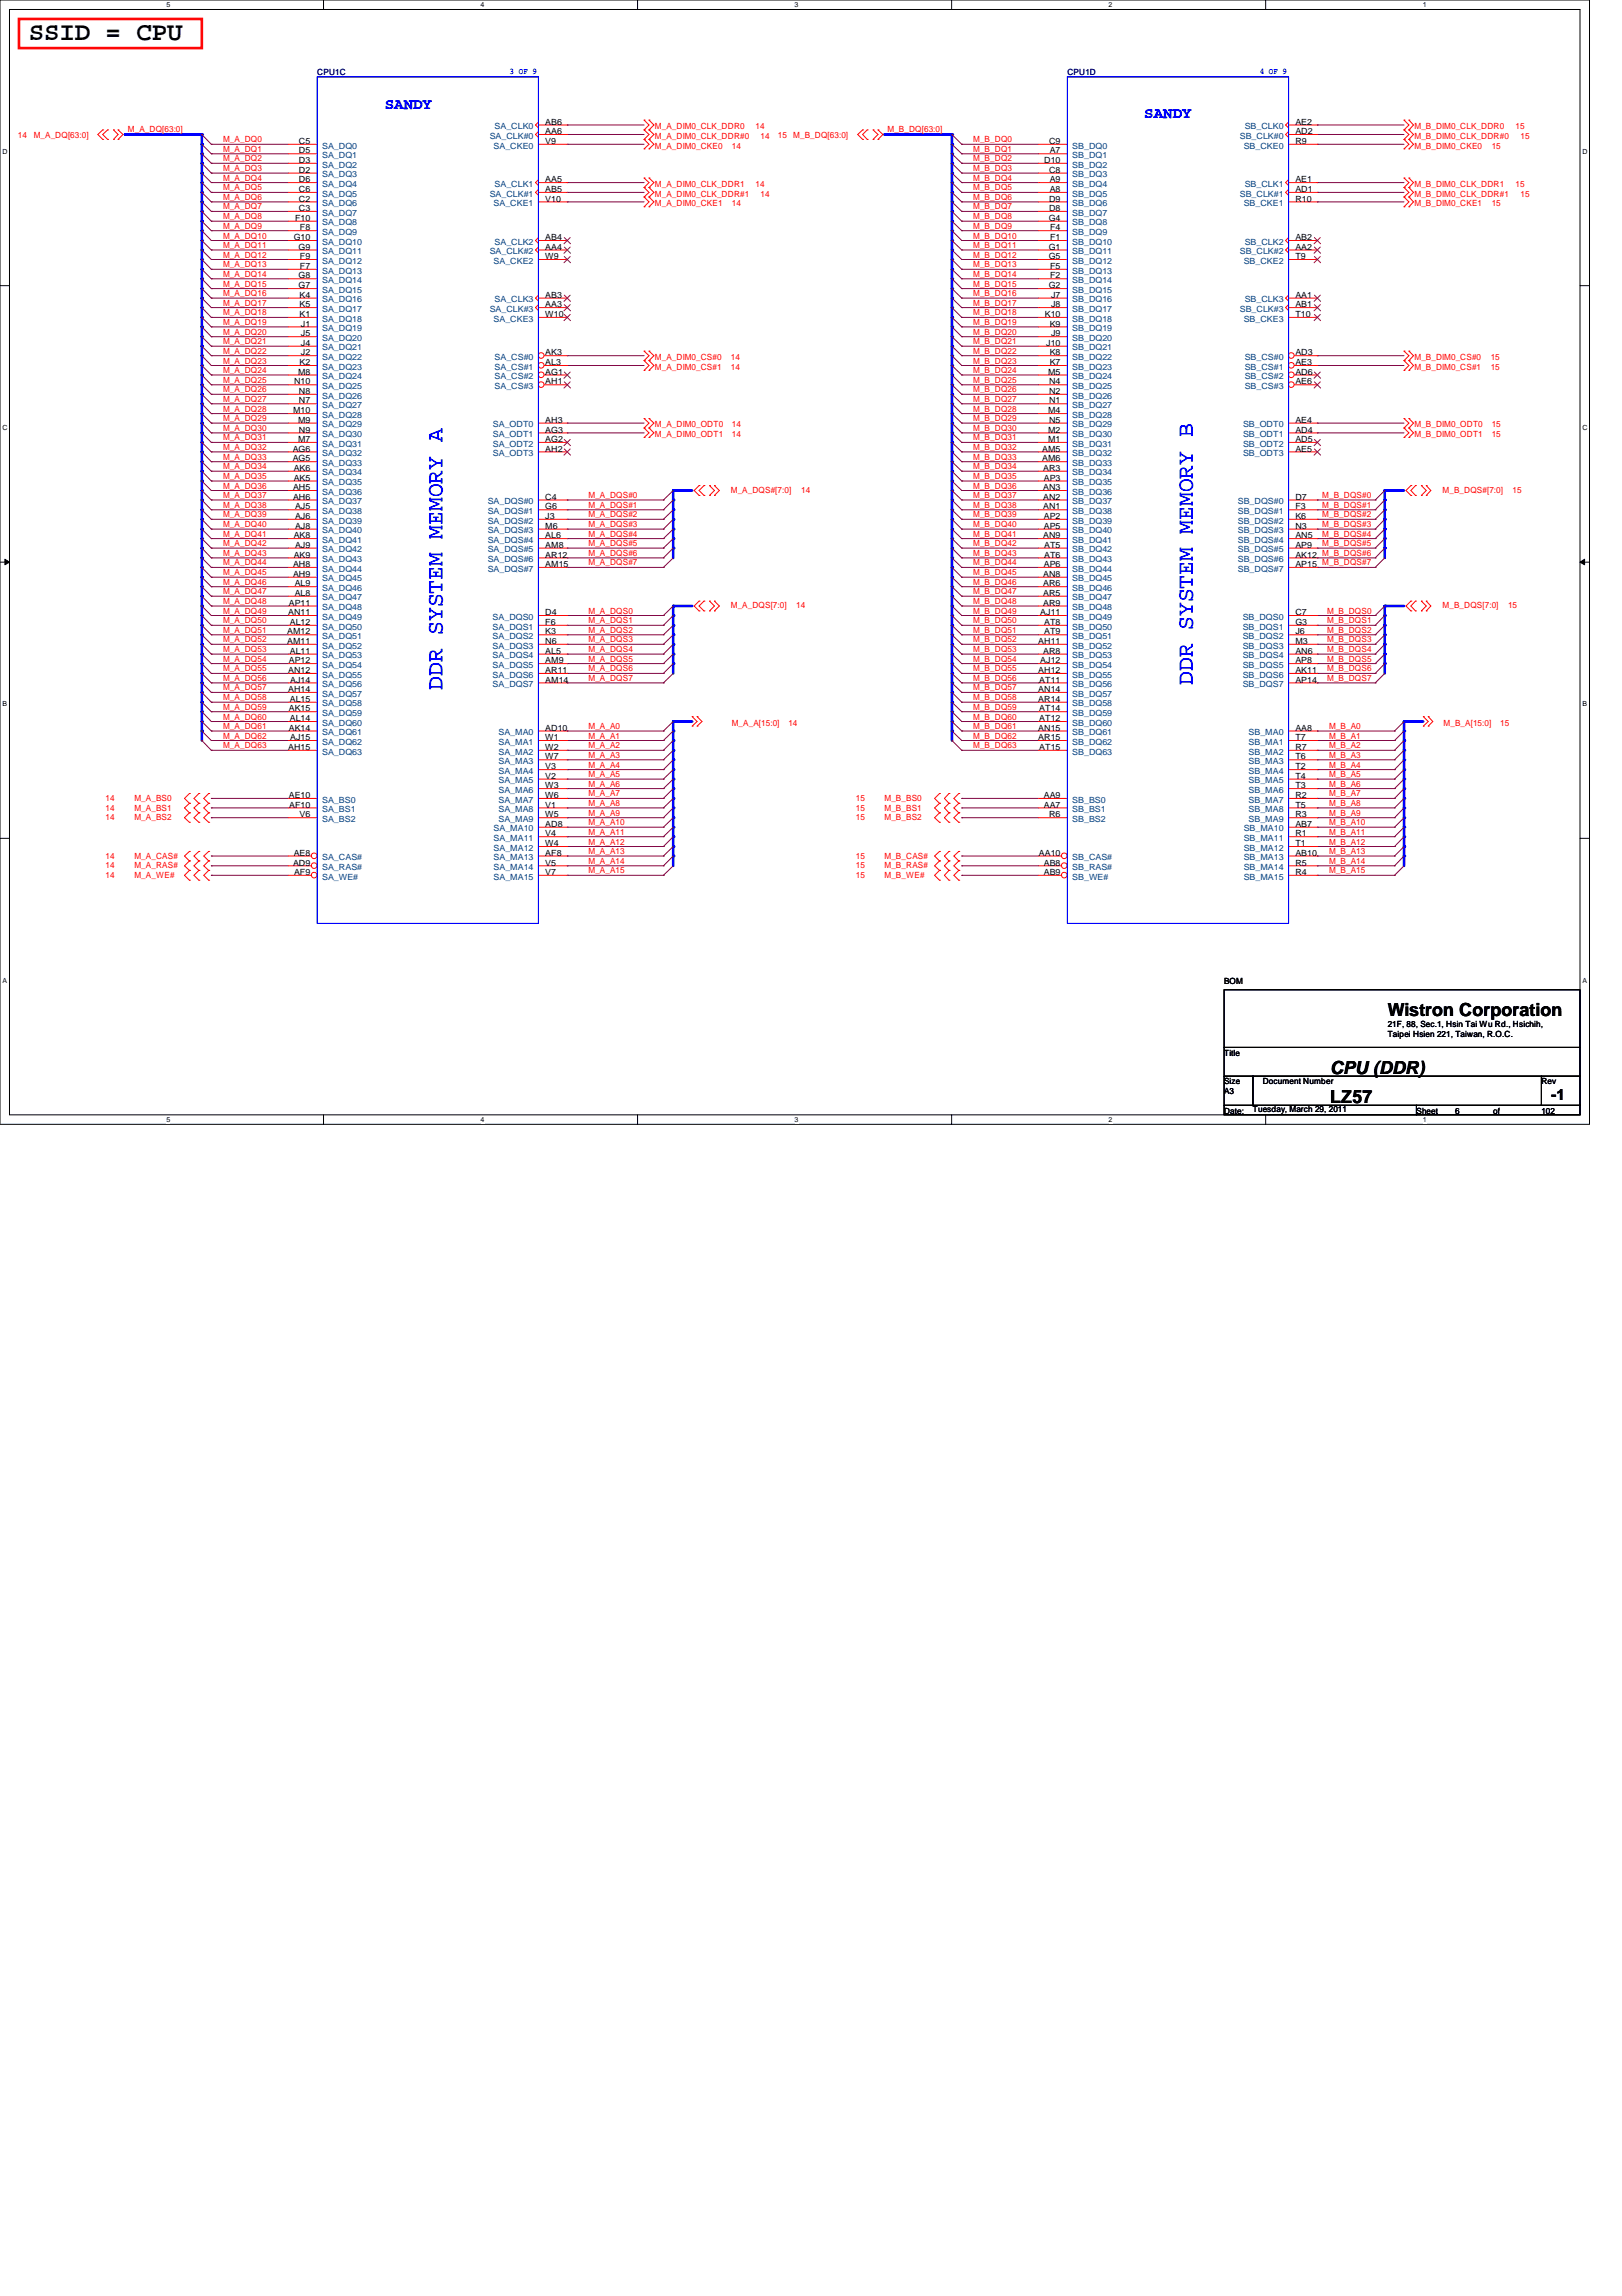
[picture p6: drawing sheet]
<svg xmlns="http://www.w3.org/2000/svg" width="210mm" height="297mm" viewBox="0 0 210 297" stroke-linecap="round" stroke-linejoin="round" font-family="sans-serif">
<defs><g id="words">
<text font-size="3.3" x="3.7" y="5.2">SSID = CPU</text>
<g font-size="3" fill="#00f">
<text x="57.3" y="89.2" transform="rotate(-90 57.3 89.2)">DDR SYSTEM MEMORY A</text>
<text x="154.3" y="88.6" transform="rotate(-90 154.3 88.6)">DDR SYSTEM MEMORY B</text>
</g>
<g font-size="2.3">
<text x="179.6" y="131.4">Wistron Corporation</text>
<text x="172.1" y="142.7">LZ57</text>
<text x="172.1" y="138.9">CPU (DDR)</text>
</g>
<g font-size="2" fill="#00f">
<text x="49.8" y="14.1">SANDY</text>
<text x="148.1" y="15.3">SANDY</text>
</g>
<text font-size="2" x="200.7" y="142.4">-1</text>
<g font-size="1.1" fill="#000080">
<text x="41.1" y="9.7">CPU1C</text>
<text x="138.1" y="9.7">CPU1D</text>
</g>
<g font-size="1.1" fill="#00f">
<text x="66" y="9.6">3 OF 9</text>
<text x="163" y="9.6">4 OF 9</text>
</g>
<g font-size="1.1" fill="#f00">
<text x="2.3" y="17.9">14</text>
<text x="4.4" y="17.9">M_A_DQ[63:0]</text>
<text x="16.6" y="17">M_A_DQ[63:0]</text>
<text x="84.8" y="16.7">M_A_DIM0_CLK_DDR0</text>
<text x="84.8" y="17.9">M_A_DIM0_CLK_DDR#0</text>
<text x="97.8" y="16.7">14</text>
<text x="98.4" y="17.9">14</text>
<text x="100.7" y="17.9">15</text>
<text x="102.7" y="17.9">M_B_DQ[63:0]</text>
<text x="114.9" y="17">M_B_DQ[63:0]</text>
<text x="183" y="16.7">M_B_DIM0_CLK_DDR0</text>
<text x="183" y="17.9">M_B_DIM0_CLK_DDR#0</text>
<text x="196.1" y="16.7">15</text>
<text x="196.8" y="17.9">15</text>
<text x="28.9" y="18.4">M_A_DQ0</text>
<text x="28.9" y="19.6">M_A_DQ1</text>
<text x="28.9" y="20.9">M_A_DQ2</text>
<text x="28.9" y="22.1">M_A_DQ3</text>
<text x="28.9" y="23.4">M_A_DQ4</text>
<text x="84.8" y="19.2">M_A_DIM0_CKE0</text>
<text x="94.7" y="19.2">14</text>
<text x="125.9" y="18.4">M_B_DQ0</text>
<text x="125.9" y="19.6">M_B_DQ1</text>
<text x="125.9" y="20.9">M_B_DQ2</text>
<text x="125.9" y="22.1">M_B_DQ3</text>
<text x="125.9" y="23.4">M_B_DQ4</text>
<text x="183" y="19.2">M_B_DIM0_CKE0</text>
<text x="193" y="19.2">15</text>
<text x="28.9" y="27.1">M_A_DQ7</text>
<text x="28.9" y="24.6">M_A_DQ5</text>
<text x="28.9" y="25.9">M_A_DQ6</text>
<text x="28.9" y="29.6">M_A_DQ9</text>
<text x="28.9" y="28.4">M_A_DQ8</text>
<text x="84.8" y="26.7">M_A_DIM0_CKE1</text>
<text x="84.8" y="24.2">M_A_DIM0_CLK_DDR1</text>
<text x="84.8" y="25.4">M_A_DIM0_CLK_DDR#1</text>
<text x="94.7" y="26.7">14</text>
<text x="97.8" y="24.2">14</text>
<text x="98.4" y="25.4">14</text>
<text x="125.9" y="24.6">M_B_DQ5</text>
<text x="125.9" y="25.9">M_B_DQ6</text>
<text x="125.9" y="27.1">M_B_DQ7</text>
<text x="125.9" y="28.4">M_B_DQ8</text>
<text x="125.9" y="29.6">M_B_DQ9</text>
<text x="183" y="26.7">M_B_DIM0_CKE1</text>
<text x="183" y="24.2">M_B_DIM0_CLK_DDR1</text>
<text x="183" y="25.4">M_B_DIM0_CLK_DDR#1</text>
<text x="193" y="26.7">15</text>
<text x="196.1" y="24.2">15</text>
<text x="196.8" y="25.4">15</text>
<text x="28.9" y="33.3">M_A_DQ12</text>
<text x="28.9" y="30.9">M_A_DQ10</text>
<text x="28.9" y="34.6">M_A_DQ13</text>
<text x="28.9" y="32.1">M_A_DQ11</text>
<text x="28.9" y="35.8">M_A_DQ14</text>
<text x="125.9" y="30.9">M_B_DQ10</text>
<text x="125.9" y="32.1">M_B_DQ11</text>
<text x="125.9" y="34.6">M_B_DQ13</text>
<text x="125.9" y="33.3">M_B_DQ12</text>
<text x="125.9" y="35.8">M_B_DQ14</text>
<text x="28.9" y="37.1">M_A_DQ15</text>
<text x="28.9" y="40.8">M_A_DQ18</text>
<text x="28.9" y="38.3">M_A_DQ16</text>
<text x="28.9" y="39.5">M_A_DQ17</text>
<text x="125.9" y="37.1">M_B_DQ15</text>
<text x="125.9" y="38.3">M_B_DQ16</text>
<text x="125.9" y="39.5">M_B_DQ17</text>
<text x="125.9" y="40.8">M_B_DQ18</text>
<text x="28.9" y="43.3">M_A_DQ20</text>
<text x="28.9" y="42">M_A_DQ19</text>
<text x="28.9" y="45.8">M_A_DQ22</text>
<text x="28.9" y="47">M_A_DQ23</text>
<text x="28.9" y="44.5">M_A_DQ21</text>
<text x="84.8" y="46.6">M_A_DIM0_CS#0</text>
<text x="84.8" y="47.8">M_A_DIM0_CS#1</text>
<text x="94.6" y="46.6">14</text>
<text x="94.6" y="47.8">14</text>
<text x="125.9" y="42">M_B_DQ19</text>
<text x="125.9" y="47">M_B_DQ23</text>
<text x="125.9" y="44.5">M_B_DQ21</text>
<text x="125.9" y="43.3">M_B_DQ20</text>
<text x="125.9" y="45.8">M_B_DQ22</text>
<text x="183" y="46.6">M_B_DIM0_CS#0</text>
<text x="183" y="47.8">M_B_DIM0_CS#1</text>
<text x="192.9" y="46.6">15</text>
<text x="192.9" y="47.8">15</text>
<text x="28.9" y="52">M_A_DQ27</text>
<text x="28.9" y="49.5">M_A_DQ25</text>
<text x="28.9" y="53.3">M_A_DQ28</text>
<text x="28.9" y="50.8">M_A_DQ26</text>
<text x="28.9" y="48.3">M_A_DQ24</text>
<text x="125.9" y="53.3">M_B_DQ28</text>
<text x="125.9" y="50.8">M_B_DQ26</text>
<text x="125.9" y="49.5">M_B_DQ25</text>
<text x="125.9" y="48.3">M_B_DQ24</text>
<text x="125.9" y="52">M_B_DQ27</text>
<text x="28.9" y="55.8">M_A_DQ30</text>
<text x="28.9" y="57">M_A_DQ31</text>
<text x="28.9" y="54.5">M_A_DQ29</text>
<text x="28.9" y="58.2">M_A_DQ32</text>
<text x="28.9" y="59.5">M_A_DQ33</text>
<text x="84.8" y="55.3">M_A_DIM0_ODT0</text>
<text x="84.8" y="56.6">M_A_DIM0_ODT1</text>
<text x="94.7" y="55.3">14</text>
<text x="94.7" y="56.6">14</text>
<text x="125.9" y="54.5">M_B_DQ29</text>
<text x="125.9" y="57">M_B_DQ31</text>
<text x="125.9" y="55.8">M_B_DQ30</text>
<text x="125.9" y="58.2">M_B_DQ32</text>
<text x="125.9" y="59.5">M_B_DQ33</text>
<text x="183" y="55.3">M_B_DIM0_ODT0</text>
<text x="183" y="56.6">M_B_DIM0_ODT1</text>
<text x="193" y="55.3">15</text>
<text x="193" y="56.6">15</text>
<text x="28.9" y="63.2">M_A_DQ36</text>
<text x="28.9" y="64.4">M_A_DQ37</text>
<text x="28.9" y="62">M_A_DQ35</text>
<text x="28.9" y="60.7">M_A_DQ34</text>
<text x="28.9" y="65.7">M_A_DQ38</text>
<text x="76.2" y="65.7">M_A_DQS#1</text>
<text x="76.2" y="64.4">M_A_DQS#0</text>
<text x="94.6" y="63.8">M_A_DQS#[7:0]</text>
<text x="103.7" y="63.8">14</text>
<text x="125.9" y="60.7">M_B_DQ34</text>
<text x="125.9" y="62">M_B_DQ35</text>
<text x="125.9" y="64.4">M_B_DQ37</text>
<text x="125.9" y="63.2">M_B_DQ36</text>
<text x="125.9" y="65.7">M_B_DQ38</text>
<text x="171.1" y="65.7">M_B_DQS#1</text>
<text x="171.1" y="64.4">M_B_DQS#0</text>
<text x="186.7" y="63.8">M_B_DQS#[7:0]</text>
<text x="195.7" y="63.8">15</text>
<text x="28.9" y="68.2">M_A_DQ40</text>
<text x="28.9" y="66.9">M_A_DQ39</text>
<text x="28.9" y="70.7">M_A_DQ42</text>
<text x="28.9" y="71.9">M_A_DQ43</text>
<text x="28.9" y="69.4">M_A_DQ41</text>
<text x="76.2" y="69.4">M_A_DQS#4</text>
<text x="76.2" y="70.7">M_A_DQS#5</text>
<text x="76.2" y="71.9">M_A_DQS#6</text>
<text x="76.2" y="68.2">M_A_DQS#3</text>
<text x="76.2" y="66.9">M_A_DQS#2</text>
<text x="125.9" y="66.9">M_B_DQ39</text>
<text x="125.9" y="70.7">M_B_DQ42</text>
<text x="125.9" y="69.4">M_B_DQ41</text>
<text x="125.9" y="68.2">M_B_DQ40</text>
<text x="125.9" y="71.9">M_B_DQ43</text>
<text x="171.1" y="68.2">M_B_DQS#3</text>
<text x="171.1" y="66.9">M_B_DQS#2</text>
<text x="171.1" y="70.7">M_B_DQS#5</text>
<text x="171.1" y="69.4">M_B_DQS#4</text>
<text x="28.9" y="73.2">M_A_DQ44</text>
<text x="28.9" y="76.9">M_A_DQ47</text>
<text x="28.9" y="75.6">M_A_DQ46</text>
<text x="28.9" y="74.4">M_A_DQ45</text>
<text x="76.2" y="73.2">M_A_DQS#7</text>
<text x="125.9" y="73.2">M_B_DQ44</text>
<text x="125.9" y="74.4">M_B_DQ45</text>
<text x="125.9" y="76.9">M_B_DQ47</text>
<text x="125.9" y="75.6">M_B_DQ46</text>
<text x="28.9" y="81.9">M_A_DQ51</text>
<text x="28.9" y="78.1">M_A_DQ48</text>
<text x="28.9" y="79.4">M_A_DQ49</text>
<text x="28.9" y="80.6">M_A_DQ50</text>
<text x="28.9" y="83.1">M_A_DQ52</text>
<text x="76.2" y="83.1">M_A_DQS3</text>
<text x="76.2" y="81.9">M_A_DQS2</text>
<text x="76.2" y="80.6">M_A_DQS1</text>
<text x="76.2" y="79.4">M_A_DQS0</text>
<text x="94.6" y="78.7">M_A_DQS[7:0]</text>
<text x="103" y="78.7">14</text>
<text x="125.9" y="78.1">M_B_DQ48</text>
<text x="125.9" y="79.4">M_B_DQ49</text>
<text x="125.9" y="80.6">M_B_DQ50</text>
<text x="125.9" y="81.9">M_B_DQ51</text>
<text x="125.9" y="83.1">M_B_DQ52</text>
<text x="171.7" y="79.4">M_B_DQS0</text>
<text x="171.7" y="80.6">M_B_DQS1</text>
<text x="171.7" y="81.9">M_B_DQS2</text>
<text x="171.7" y="83.1">M_B_DQS3</text>
<text x="186.7" y="78.7">M_B_DQS[7:0]</text>
<text x="195.2" y="78.7">15</text>
<text x="28.9" y="85.6">M_A_DQ54</text>
<text x="28.9" y="84.4">M_A_DQ53</text>
<text x="28.9" y="89.3">M_A_DQ57</text>
<text x="28.9" y="86.9">M_A_DQ55</text>
<text x="28.9" y="88.1">M_A_DQ56</text>
<text x="76.2" y="84.4">M_A_DQS4</text>
<text x="76.2" y="85.6">M_A_DQS5</text>
<text x="76.2" y="86.9">M_A_DQS6</text>
<text x="76.2" y="88.1">M_A_DQS7</text>
<text x="125.9" y="86.9">M_B_DQ55</text>
<text x="125.9" y="84.4">M_B_DQ53</text>
<text x="125.9" y="85.6">M_B_DQ54</text>
<text x="125.9" y="89.3">M_B_DQ57</text>
<text x="125.9" y="88.1">M_B_DQ56</text>
<text x="171.7" y="84.4">M_B_DQS4</text>
<text x="171.7" y="85.6">M_B_DQS5</text>
<text x="171.7" y="86.9">M_B_DQS6</text>
<text x="171.7" y="88.1">M_B_DQS7</text>
<text x="28.9" y="91.8">M_A_DQ59</text>
<text x="28.9" y="93.1">M_A_DQ60</text>
<text x="28.9" y="94.3">M_A_DQ61</text>
<text x="28.9" y="90.6">M_A_DQ58</text>
<text x="28.9" y="95.5">M_A_DQ62</text>
<text x="76.2" y="94.3">M_A_A0</text>
<text x="76.2" y="95.5">M_A_A1</text>
<text x="94.7" y="93.9">M_A_A[15:0]</text>
<text x="102" y="93.9">14</text>
<text x="125.9" y="93.1">M_B_DQ60</text>
<text x="125.9" y="90.6">M_B_DQ58</text>
<text x="125.9" y="94.3">M_B_DQ61</text>
<text x="125.9" y="91.8">M_B_DQ59</text>
<text x="125.9" y="95.5">M_B_DQ62</text>
<text x="172" y="95.5">M_B_A1</text>
<text x="172" y="94.3">M_B_A0</text>
<text x="186.8" y="93.9">M_B_A[15:0]</text>
<text x="194.1" y="93.9">15</text>
<text x="28.9" y="96.8">M_A_DQ63</text>
<text x="76.2" y="101.8">M_A_A6</text>
<text x="76.2" y="96.8">M_A_A2</text>
<text x="76.2" y="98">M_A_A3</text>
<text x="76.2" y="99.3">M_A_A4</text>
<text x="76.2" y="100.5">M_A_A5</text>
<text x="125.9" y="96.8">M_B_DQ63</text>
<text x="172" y="100.5">M_B_A5</text>
<text x="172" y="101.8">M_B_A6</text>
<text x="172" y="99.3">M_B_A4</text>
<text x="172" y="98">M_B_A3</text>
<text x="172" y="96.8">M_B_A2</text>
<text x="13.7" y="103.6">14</text>
<text x="13.7" y="104.9">14</text>
<text x="13.7" y="106.1">14</text>
<text x="17.4" y="103.6">M_A_BS0</text>
<text x="17.4" y="104.9">M_A_BS1</text>
<text x="17.4" y="106.1">M_A_BS2</text>
<text x="76.2" y="103">M_A_A7</text>
<text x="76.2" y="105.5">M_A_A9</text>
<text x="76.2" y="106.8">M_A_A10</text>
<text x="76.2" y="104.3">M_A_A8</text>
<text x="76.2" y="108">M_A_A11</text>
<text x="110.7" y="103.6">15</text>
<text x="110.7" y="104.9">15</text>
<text x="110.7" y="106.1">15</text>
<text x="114.5" y="103.6">M_B_BS0</text>
<text x="114.5" y="104.9">M_B_BS1</text>
<text x="114.5" y="106.1">M_B_BS2</text>
<text x="172" y="103">M_B_A7</text>
<text x="172" y="104.3">M_B_A8</text>
<text x="172" y="105.5">M_B_A9</text>
<text x="172" y="106.8">M_B_A10</text>
<text x="172" y="108">M_B_A11</text>
<text x="13.7" y="111.1">14</text>
<text x="13.7" y="112.3">14</text>
<text x="13.7" y="113.5">14</text>
<text x="17.4" y="111.1">M_A_CAS#</text>
<text x="17.4" y="112.3">M_A_RAS#</text>
<text x="17.4" y="113.5">M_A_WE#</text>
<text x="76.2" y="109.3">M_A_A12</text>
<text x="76.2" y="111.8">M_A_A14</text>
<text x="76.2" y="110.5">M_A_A13</text>
<text x="76.2" y="113">M_A_A15</text>
<text x="110.7" y="111.1">15</text>
<text x="110.7" y="112.3">15</text>
<text x="110.7" y="113.5">15</text>
<text x="114.5" y="111.1">M_B_CAS#</text>
<text x="114.5" y="112.3">M_B_RAS#</text>
<text x="114.5" y="113.5">M_B_WE#</text>
<text x="172" y="109.3">M_B_A12</text>
<text x="172" y="110.5">M_B_A13</text>
<text x="172" y="111.8">M_B_A14</text>
<text x="172" y="113">M_B_A15</text>
</g>
<g font-size="1.1" fill="#004080">
<text x="63.4" y="17.9">SA_CLK#0</text>
<text x="64" y="16.7">SA_CLK0</text>
<text x="160.4" y="17.9">SB_CLK#0</text>
<text x="161.1" y="16.7">SB_CLK0</text>
<text x="41.7" y="19.2">SA_DQ0</text>
<text x="41.7" y="20.4">SA_DQ1</text>
<text x="41.7" y="21.7">SA_DQ2</text>
<text x="41.7" y="22.9">SA_DQ3</text>
<text x="63.9" y="19.2">SA_CKE0</text>
<text x="138.8" y="19.2">SB_DQ0</text>
<text x="138.8" y="20.4">SB_DQ1</text>
<text x="138.8" y="21.7">SB_DQ2</text>
<text x="138.8" y="22.9">SB_DQ3</text>
<text x="161" y="19.2">SB_CKE0</text>
<text x="41.7" y="24.2">SA_DQ4</text>
<text x="41.7" y="25.4">SA_DQ5</text>
<text x="41.7" y="26.7">SA_DQ6</text>
<text x="41.7" y="27.9">SA_DQ7</text>
<text x="41.7" y="29.2">SA_DQ8</text>
<text x="63.4" y="25.4">SA_CLK#1</text>
<text x="63.9" y="26.7">SA_CKE1</text>
<text x="64" y="24.2">SA_CLK1</text>
<text x="138.8" y="24.2">SB_DQ4</text>
<text x="138.8" y="25.4">SB_DQ5</text>
<text x="138.8" y="26.7">SB_DQ6</text>
<text x="138.8" y="27.9">SB_DQ7</text>
<text x="138.8" y="29.2">SB_DQ8</text>
<text x="160.4" y="25.4">SB_CLK#1</text>
<text x="161" y="26.7">SB_CKE1</text>
<text x="161.1" y="24.2">SB_CLK1</text>
<text x="41.7" y="30.4">SA_DQ9</text>
<text x="41.7" y="31.7">SA_DQ10</text>
<text x="41.7" y="32.9">SA_DQ11</text>
<text x="41.7" y="34.1">SA_DQ12</text>
<text x="41.7" y="35.4">SA_DQ13</text>
<text x="63.4" y="32.9">SA_CLK#2</text>
<text x="63.9" y="34.1">SA_CKE2</text>
<text x="64" y="31.7">SA_CLK2</text>
<text x="138.8" y="30.4">SB_DQ9</text>
<text x="138.8" y="31.7">SB_DQ10</text>
<text x="138.8" y="32.9">SB_DQ11</text>
<text x="138.8" y="34.1">SB_DQ12</text>
<text x="138.8" y="35.4">SB_DQ13</text>
<text x="160.4" y="32.9">SB_CLK#2</text>
<text x="161" y="34.1">SB_CKE2</text>
<text x="161.1" y="31.7">SB_CLK2</text>
<text x="41.7" y="36.6">SA_DQ14</text>
<text x="41.7" y="37.9">SA_DQ15</text>
<text x="41.7" y="39.1">SA_DQ16</text>
<text x="41.7" y="40.3">SA_DQ17</text>
<text x="41.7" y="41.6">SA_DQ18</text>
<text x="63.4" y="40.3">SA_CLK#3</text>
<text x="63.9" y="41.6">SA_CKE3</text>
<text x="64" y="39.1">SA_CLK3</text>
<text x="138.8" y="36.6">SB_DQ14</text>
<text x="138.8" y="37.9">SB_DQ15</text>
<text x="138.8" y="39.1">SB_DQ16</text>
<text x="138.8" y="40.3">SB_DQ17</text>
<text x="138.8" y="41.6">SB_DQ18</text>
<text x="160.4" y="40.3">SB_CLK#3</text>
<text x="161" y="41.6">SB_CKE3</text>
<text x="161.1" y="39.1">SB_CLK3</text>
<text x="41.7" y="42.8">SA_DQ19</text>
<text x="41.7" y="44.1">SA_DQ20</text>
<text x="41.7" y="45.3">SA_DQ21</text>
<text x="41.7" y="46.6">SA_DQ22</text>
<text x="41.7" y="47.8">SA_DQ23</text>
<text x="64" y="46.6">SA_CS#0</text>
<text x="64" y="47.8">SA_CS#1</text>
<text x="138.8" y="42.8">SB_DQ19</text>
<text x="138.8" y="44.1">SB_DQ20</text>
<text x="138.8" y="45.3">SB_DQ21</text>
<text x="138.8" y="46.6">SB_DQ22</text>
<text x="138.8" y="47.8">SB_DQ23</text>
<text x="161.1" y="46.6">SB_CS#0</text>
<text x="161.1" y="47.8">SB_CS#1</text>
<text x="41.7" y="49.1">SA_DQ24</text>
<text x="41.7" y="50.3">SA_DQ25</text>
<text x="41.7" y="51.6">SA_DQ26</text>
<text x="41.7" y="52.8">SA_DQ27</text>
<text x="64" y="49.1">SA_CS#2</text>
<text x="64" y="50.3">SA_CS#3</text>
<text x="138.8" y="49.1">SB_DQ24</text>
<text x="138.8" y="50.3">SB_DQ25</text>
<text x="138.8" y="51.6">SB_DQ26</text>
<text x="138.8" y="52.8">SB_DQ27</text>
<text x="161.1" y="49.1">SB_CS#2</text>
<text x="161.1" y="50.3">SB_CS#3</text>
<text x="41.7" y="54.1">SA_DQ28</text>
<text x="41.7" y="55.3">SA_DQ29</text>
<text x="41.7" y="56.6">SA_DQ30</text>
<text x="41.7" y="57.8">SA_DQ31</text>
<text x="41.7" y="59">SA_DQ32</text>
<text x="63.8" y="55.3">SA_ODT0</text>
<text x="63.8" y="56.6">SA_ODT1</text>
<text x="63.8" y="57.8">SA_ODT2</text>
<text x="63.8" y="59">SA_ODT3</text>
<text x="138.8" y="54.1">SB_DQ28</text>
<text x="138.8" y="55.3">SB_DQ29</text>
<text x="138.8" y="56.6">SB_DQ30</text>
<text x="138.8" y="57.8">SB_DQ31</text>
<text x="138.8" y="59">SB_DQ32</text>
<text x="160.9" y="55.3">SB_ODT0</text>
<text x="160.9" y="56.6">SB_ODT1</text>
<text x="160.9" y="57.8">SB_ODT2</text>
<text x="160.9" y="59">SB_ODT3</text>
<text x="41.7" y="60.3">SA_DQ33</text>
<text x="41.7" y="61.5">SA_DQ34</text>
<text x="41.7" y="62.8">SA_DQ35</text>
<text x="41.7" y="64">SA_DQ36</text>
<text x="41.7" y="65.2">SA_DQ37</text>
<text x="63.1" y="65.2">SA_DQS#0</text>
<text x="138.8" y="60.3">SB_DQ33</text>
<text x="138.8" y="61.5">SB_DQ34</text>
<text x="138.8" y="62.8">SB_DQ35</text>
<text x="138.8" y="64">SB_DQ36</text>
<text x="138.8" y="65.2">SB_DQ37</text>
<text x="160.2" y="65.2">SB_DQS#0</text>
<text x="41.7" y="66.5">SA_DQ38</text>
<text x="41.7" y="67.7">SA_DQ39</text>
<text x="41.7" y="69">SA_DQ40</text>
<text x="41.7" y="70.2">SA_DQ41</text>
<text x="41.7" y="71.5">SA_DQ42</text>
<text x="63.1" y="66.5">SA_DQS#1</text>
<text x="63.1" y="67.7">SA_DQS#2</text>
<text x="63.1" y="69">SA_DQS#3</text>
<text x="63.1" y="70.2">SA_DQS#4</text>
<text x="63.1" y="71.5">SA_DQS#5</text>
<text x="138.8" y="66.5">SB_DQ38</text>
<text x="138.8" y="67.7">SB_DQ39</text>
<text x="138.8" y="69">SB_DQ40</text>
<text x="138.8" y="70.2">SB_DQ41</text>
<text x="138.8" y="71.5">SB_DQ42</text>
<text x="160.2" y="70.2">SB_DQS#4</text>
<text x="160.2" y="71.5">SB_DQS#5</text>
<text x="160.2" y="66.5">SB_DQS#1</text>
<text x="160.2" y="67.7">SB_DQS#2</text>
<text x="160.2" y="69">SB_DQS#3</text>
<text x="41.7" y="72.7">SA_DQ43</text>
<text x="41.7" y="74">SA_DQ44</text>
<text x="41.7" y="75.2">SA_DQ45</text>
<text x="41.7" y="76.5">SA_DQ46</text>
<text x="41.7" y="77.7">SA_DQ47</text>
<text x="63.1" y="72.7">SA_DQS#6</text>
<text x="63.1" y="74">SA_DQS#7</text>
<text x="138.8" y="72.7">SB_DQ43</text>
<text x="138.8" y="74">SB_DQ44</text>
<text x="138.8" y="75.2">SB_DQ45</text>
<text x="138.8" y="76.5">SB_DQ46</text>
<text x="138.8" y="77.7">SB_DQ47</text>
<text x="160.2" y="72.7">SB_DQS#6</text>
<text x="160.2" y="74">SB_DQS#7</text>
<text x="41.7" y="79">SA_DQ48</text>
<text x="41.7" y="80.2">SA_DQ49</text>
<text x="41.7" y="81.4">SA_DQ50</text>
<text x="41.7" y="82.7">SA_DQ51</text>
<text x="41.7" y="83.9">SA_DQ52</text>
<text x="63.8" y="80.2">SA_DQS0</text>
<text x="63.8" y="81.4">SA_DQS1</text>
<text x="63.8" y="82.7">SA_DQS2</text>
<text x="63.8" y="83.9">SA_DQS3</text>
<text x="138.8" y="79">SB_DQ48</text>
<text x="138.8" y="80.2">SB_DQ49</text>
<text x="138.8" y="81.4">SB_DQ50</text>
<text x="138.8" y="82.7">SB_DQ51</text>
<text x="138.8" y="83.9">SB_DQ52</text>
<text x="160.8" y="80.2">SB_DQS0</text>
<text x="160.8" y="81.4">SB_DQS1</text>
<text x="160.8" y="82.7">SB_DQS2</text>
<text x="160.8" y="83.9">SB_DQS3</text>
<text x="41.7" y="85.2">SA_DQ53</text>
<text x="41.7" y="86.4">SA_DQ54</text>
<text x="41.7" y="87.7">SA_DQ55</text>
<text x="41.7" y="88.9">SA_DQ56</text>
<text x="63.8" y="85.2">SA_DQS4</text>
<text x="63.8" y="86.4">SA_DQS5</text>
<text x="63.8" y="87.7">SA_DQS6</text>
<text x="63.8" y="88.9">SA_DQS7</text>
<text x="138.8" y="85.2">SB_DQ53</text>
<text x="138.8" y="86.4">SB_DQ54</text>
<text x="138.8" y="87.7">SB_DQ55</text>
<text x="138.8" y="88.9">SB_DQ56</text>
<text x="160.8" y="85.2">SB_DQS4</text>
<text x="160.8" y="86.4">SB_DQS5</text>
<text x="160.8" y="87.7">SB_DQS6</text>
<text x="160.8" y="88.9">SB_DQS7</text>
<text x="41.7" y="90.1">SA_DQ57</text>
<text x="41.7" y="91.4">SA_DQ58</text>
<text x="41.7" y="92.6">SA_DQ59</text>
<text x="41.7" y="93.9">SA_DQ60</text>
<text x="41.7" y="95.1">SA_DQ61</text>
<text x="64.5" y="95.1">SA_MA0</text>
<text x="138.8" y="90.1">SB_DQ57</text>
<text x="138.8" y="91.4">SB_DQ58</text>
<text x="138.8" y="92.6">SB_DQ59</text>
<text x="138.8" y="93.9">SB_DQ60</text>
<text x="138.8" y="95.1">SB_DQ61</text>
<text x="161.6" y="95.1">SB_MA0</text>
<text x="41.7" y="96.4">SA_DQ62</text>
<text x="41.7" y="97.6">SA_DQ63</text>
<text x="64.5" y="96.4">SA_MA1</text>
<text x="64.5" y="97.6">SA_MA2</text>
<text x="64.5" y="98.8">SA_MA3</text>
<text x="64.5" y="100.1">SA_MA4</text>
<text x="64.5" y="101.3">SA_MA5</text>
<text x="138.8" y="96.4">SB_DQ62</text>
<text x="138.8" y="97.6">SB_DQ63</text>
<text x="161.6" y="96.4">SB_MA1</text>
<text x="161.6" y="97.6">SB_MA2</text>
<text x="161.6" y="98.8">SB_MA3</text>
<text x="161.6" y="100.1">SB_MA4</text>
<text x="161.6" y="101.3">SB_MA5</text>
<text x="41.7" y="103.8">SA_BS0</text>
<text x="41.7" y="105.1">SA_BS1</text>
<text x="41.7" y="106.3">SA_BS2</text>
<text x="63.9" y="107.6">SA_MA10</text>
<text x="64.5" y="102.6">SA_MA6</text>
<text x="64.5" y="103.8">SA_MA7</text>
<text x="64.5" y="105.1">SA_MA8</text>
<text x="64.5" y="106.3">SA_MA9</text>
<text x="138.8" y="103.8">SB_BS0</text>
<text x="138.8" y="105.1">SB_BS1</text>
<text x="138.8" y="106.3">SB_BS2</text>
<text x="161" y="107.6">SB_MA10</text>
<text x="161.6" y="102.6">SB_MA6</text>
<text x="161.6" y="103.8">SB_MA7</text>
<text x="161.6" y="105.1">SB_MA8</text>
<text x="161.6" y="106.3">SB_MA9</text>
<text x="41.7" y="111.3">SA_CAS#</text>
<text x="41.7" y="112.6">SA_RAS#</text>
<text x="41.7" y="113.8">SA_WE#</text>
<text x="63.9" y="108.8">SA_MA11</text>
<text x="63.9" y="110.1">SA_MA12</text>
<text x="63.9" y="111.3">SA_MA13</text>
<text x="63.9" y="112.6">SA_MA14</text>
<text x="63.9" y="113.8">SA_MA15</text>
<text x="138.8" y="111.3">SB_CAS#</text>
<text x="138.8" y="112.6">SB_RAS#</text>
<text x="138.8" y="113.8">SB_WE#</text>
<text x="161" y="108.8">SB_MA11</text>
<text x="161" y="110.1">SB_MA12</text>
<text x="161" y="111.3">SB_MA13</text>
<text x="161" y="112.6">SB_MA14</text>
<text x="161" y="113.8">SB_MA15</text>
</g>
<g font-size="1.1">
<text x="70.6" y="16.1">AB6</text>
<text x="70.6" y="17.4">AA6</text>
<text x="167.6" y="16.1">AE2</text>
<text x="167.6" y="17.4">AD2</text>
<text x="38.7" y="18.6">C5</text>
<text x="38.7" y="19.9">D5</text>
<text x="38.7" y="21.1">D3</text>
<text x="38.7" y="22.4">D2</text>
<text x="38.7" y="23.6">D6</text>
<text x="70.6" y="23.6">AA5</text>
<text x="70.6" y="18.6">V9</text>
<text x="135.1" y="21.1">D10</text>
<text x="135.8" y="18.6">C9</text>
<text x="135.8" y="22.4">C8</text>
<text x="135.8" y="19.9">A7</text>
<text x="135.8" y="23.6">A9</text>
<text x="167.6" y="23.6">AE1</text>
<text x="167.6" y="18.6">R9</text>
<text x="38.2" y="28.6">F10</text>
<text x="38.7" y="24.8">C6</text>
<text x="38.7" y="26.1">C2</text>
<text x="38.7" y="27.3">C3</text>
<text x="38.8" y="29.8">F8</text>
<text x="70.6" y="24.8">AB5</text>
<text x="70.6" y="26.1">V10</text>
<text x="135.7" y="28.6">G4</text>
<text x="135.8" y="26.1">D9</text>
<text x="135.8" y="27.3">D8</text>
<text x="135.8" y="24.8">A8</text>
<text x="135.9" y="29.8">F4</text>
<text x="167.6" y="24.8">AD1</text>
<text x="167.6" y="26.1">R10</text>
<text x="38" y="31.1">G10</text>
<text x="38.7" y="32.3">G9</text>
<text x="38.8" y="33.5">F9</text>
<text x="38.8" y="34.8">F7</text>
<text x="70.6" y="31.1">AB4</text>
<text x="70.6" y="32.3">AA4</text>
<text x="70.6" y="33.5">W9</text>
<text x="135.7" y="32.3">G1</text>
<text x="135.7" y="33.5">G5</text>
<text x="135.9" y="31.1">F1</text>
<text x="135.9" y="34.8">F5</text>
<text x="167.6" y="31.1">AB2</text>
<text x="167.6" y="32.3">AA2</text>
<text x="167.6" y="33.5">T9</text>
<text x="38.7" y="36">G8</text>
<text x="38.7" y="37.3">G7</text>
<text x="38.8" y="38.5">K4</text>
<text x="38.8" y="39.8">K5</text>
<text x="38.8" y="41">K1</text>
<text x="70.6" y="38.5">AB3</text>
<text x="70.6" y="39.8">AA3</text>
<text x="70.6" y="41">W10</text>
<text x="135.2" y="41">K10</text>
<text x="135.7" y="37.3">G2</text>
<text x="135.9" y="36">F2</text>
<text x="136" y="38.5">J7</text>
<text x="136" y="39.8">J8</text>
<text x="167.6" y="38.5">AA1</text>
<text x="167.6" y="39.8">AB1</text>
<text x="167.6" y="41">T10</text>
<text x="38.8" y="47.2">K2</text>
<text x="38.9" y="42.2">J1</text>
<text x="38.9" y="43.5">J5</text>
<text x="38.9" y="44.7">J4</text>
<text x="38.9" y="46">J2</text>
<text x="70.6" y="46">AK3</text>
<text x="70.6" y="47.2">AL3</text>
<text x="135.4" y="44.7">J10</text>
<text x="135.8" y="42.2">K9</text>
<text x="135.8" y="46">K8</text>
<text x="135.8" y="47.2">K7</text>
<text x="136" y="43.5">J9</text>
<text x="167.6" y="46">AD3</text>
<text x="167.6" y="47.2">AE3</text>
<text x="37.9" y="53.5">M10</text>
<text x="38.1" y="49.7">N10</text>
<text x="38.6" y="48.5">M8</text>
<text x="38.7" y="51">N8</text>
<text x="38.7" y="52.2">N7</text>
<text x="70.6" y="48.5">AG1</text>
<text x="70.6" y="49.7">AH1</text>
<text x="135.6" y="48.5">M5</text>
<text x="135.6" y="53.5">M4</text>
<text x="135.8" y="49.7">N4</text>
<text x="135.8" y="51">N2</text>
<text x="135.8" y="52.2">N1</text>
<text x="167.6" y="48.5">AD6</text>
<text x="167.6" y="49.7">AE6</text>
<text x="37.9" y="58.4">AG6</text>
<text x="37.9" y="59.7">AG5</text>
<text x="38.6" y="54.7">M9</text>
<text x="38.6" y="57.2">M7</text>
<text x="38.7" y="56">N9</text>
<text x="70.6" y="54.7">AH3</text>
<text x="70.6" y="56">AG3</text>
<text x="70.6" y="57.2">AG2</text>
<text x="70.6" y="58.4">AH2</text>
<text x="134.9" y="58.4">AM5</text>
<text x="134.9" y="59.7">AM6</text>
<text x="135.6" y="56">M2</text>
<text x="135.6" y="57.2">M1</text>
<text x="135.8" y="54.7">N5</text>
<text x="167.6" y="54.7">AE4</text>
<text x="167.6" y="56">AD4</text>
<text x="167.6" y="57.2">AD5</text>
<text x="167.6" y="58.4">AE5</text>
<text x="37.9" y="63.4">AH5</text>
<text x="37.9" y="64.6">AH6</text>
<text x="38" y="60.9">AK6</text>
<text x="38" y="62.2">AK5</text>
<text x="38.2" y="65.9">AJ5</text>
<text x="70.6" y="64.6">C4</text>
<text x="70.6" y="65.9">G6</text>
<text x="135" y="60.9">AR3</text>
<text x="135" y="63.4">AN3</text>
<text x="135" y="64.6">AN2</text>
<text x="135" y="65.9">AN1</text>
<text x="135.1" y="62.2">AP3</text>
<text x="167.6" y="64.6">D7</text>
<text x="167.6" y="65.9">F3</text>
<text x="38" y="69.6">AK8</text>
<text x="38.2" y="67.1">AJ6</text>
<text x="38.2" y="68.4">AJ8</text>
<text x="38.2" y="70.9">AJ9</text>
<text x="70.6" y="67.1">J3</text>
<text x="70.6" y="68.4">M6</text>
<text x="70.6" y="69.6">AL6</text>
<text x="70.6" y="70.9">AM8</text>
<text x="135" y="69.6">AN9</text>
<text x="135.1" y="67.1">AP2</text>
<text x="135.1" y="68.4">AP5</text>
<text x="135.1" y="70.9">AT5</text>
<text x="167.6" y="69.6">AN5</text>
<text x="167.6" y="70.9">AP9</text>
<text x="167.6" y="67.1">K6</text>
<text x="167.6" y="68.4">N3</text>
<text x="37.9" y="73.4">AH8</text>
<text x="37.9" y="74.6">AH9</text>
<text x="38" y="72.1">AK9</text>
<text x="38.1" y="75.9">AL9</text>
<text x="38.1" y="77.1">AL8</text>
<text x="70.6" y="72.1">AR12</text>
<text x="70.6" y="73.4">AM15</text>
<text x="135" y="74.6">AN8</text>
<text x="135" y="75.9">AR6</text>
<text x="135" y="77.1">AR5</text>
<text x="135.1" y="73.4">AP6</text>
<text x="135.1" y="72.1">AT6</text>
<text x="167.6" y="72.1">AK12 M_B_DQS#6</text>
<text x="167.6" y="73.4">AP15 M_B_DQS#7</text>
<text x="37.2" y="82.1">AM12</text>
<text x="37.2" y="83.3">AM11</text>
<text x="37.3" y="79.6">AN11</text>
<text x="37.4" y="78.4">AP11</text>
<text x="37.5" y="80.9">AL12</text>
<text x="70.6" y="79.6">D4</text>
<text x="70.6" y="80.9">F6</text>
<text x="70.6" y="82.1">K3</text>
<text x="70.6" y="83.3">N6</text>
<text x="134.4" y="83.3">AH11</text>
<text x="134.6" y="79.6">AJ11</text>
<text x="135" y="78.4">AR9</text>
<text x="135.1" y="80.9">AT8</text>
<text x="135.1" y="82.1">AT9</text>
<text x="167.6" y="79.6">C7</text>
<text x="167.6" y="80.9">G3</text>
<text x="167.6" y="82.1">J6</text>
<text x="167.6" y="83.3">M3</text>
<text x="37.3" y="87.1">AN12</text>
<text x="37.3" y="89.5">AH14</text>
<text x="37.4" y="85.8">AP12</text>
<text x="37.5" y="84.6">AL11</text>
<text x="37.5" y="88.3">AJ14</text>
<text x="70.6" y="84.6">AL5</text>
<text x="70.6" y="85.8">AM9</text>
<text x="70.6" y="87.1">AR11</text>
<text x="70.6" y="88.3">AM14</text>
<text x="134.4" y="87.1">AH12</text>
<text x="134.4" y="89.5">AN14</text>
<text x="134.5" y="88.3">AT11</text>
<text x="134.6" y="85.8">AJ12</text>
<text x="135" y="84.6">AR8</text>
<text x="167.6" y="84.6">AN6</text>
<text x="167.6" y="85.8">AP8</text>
<text x="167.6" y="87.1">AK11</text>
<text x="167.6" y="88.3">AP14</text>
<text x="37.4" y="92">AK15</text>
<text x="37.4" y="94.5">AK14</text>
<text x="37.5" y="90.8">AL15</text>
<text x="37.5" y="93.3">AL14</text>
<text x="37.5" y="95.8">AJ15</text>
<text x="70.6" y="94.5">AD10</text>
<text x="70.6" y="95.8">W1</text>
<text x="134.4" y="90.8">AR14</text>
<text x="134.4" y="94.5">AN15</text>
<text x="134.4" y="95.8">AR15</text>
<text x="134.5" y="92">AT14</text>
<text x="134.5" y="93.3">AT12</text>
<text x="167.6" y="94.5">AA8</text>
<text x="167.6" y="95.8">T7</text>
<text x="37.3" y="97">AH15</text>
<text x="70.6" y="97">W2</text>
<text x="70.6" y="98.3">W7</text>
<text x="70.6" y="99.5">V3</text>
<text x="70.6" y="100.8">V2</text>
<text x="70.6" y="102">W3</text>
<text x="134.5" y="97">AT15</text>
<text x="167.6" y="97">R7</text>
<text x="167.6" y="98.3">T6</text>
<text x="167.6" y="99.5">T2</text>
<text x="167.6" y="100.8">T4</text>
<text x="167.6" y="102">T3</text>
<text x="37.4" y="103.3">AE10</text>
<text x="37.4" y="104.5">AF10</text>
<text x="38.8" y="105.7">V6</text>
<text x="70.6" y="103.3">W6</text>
<text x="70.6" y="104.5">V1</text>
<text x="70.6" y="105.7">W5</text>
<text x="70.6" y="107">AD8</text>
<text x="135.1" y="103.3">AA9</text>
<text x="135.1" y="104.5">AA7</text>
<text x="135.8" y="105.7">R6</text>
<text x="167.6" y="103.3">R2</text>
<text x="167.6" y="104.5">T5</text>
<text x="167.6" y="105.7">R3</text>
<text x="167.6" y="107">AB7</text>
<text x="37.9" y="112">AD9</text>
<text x="38" y="110.7">AE8</text>
<text x="38.1" y="113.2">AF9</text>
<text x="70.6" y="108.2">V4</text>
<text x="70.6" y="109.5">W4</text>
<text x="70.6" y="110.7">AF8</text>
<text x="70.6" y="112">V5</text>
<text x="70.6" y="113.2">V7</text>
<text x="134.5" y="110.7">AA10</text>
<text x="135.1" y="112">AB8</text>
<text x="135.1" y="113.2">AB9</text>
<text x="167.6" y="108.2">R1</text>
<text x="167.6" y="109.5">T1</text>
<text x="167.6" y="110.7">AB10</text>
<text x="167.6" y="112">R5</text>
<text x="167.6" y="113.2">R4</text>
<text x="158.4" y="127.3">BOM</text>
<text x="158.4" y="136.6">Title</text>
<text x="179.6" y="132.8">21F, 88, Sec.1, Hsin Tai Wu Rd., Hsichih,</text>
<text x="179.6" y="134.2">Taipei Hsien 221, Taiwan, R.O.C.</text>
<text x="158.4" y="140.3">Size</text>
<text x="158.4" y="141.6">A3</text>
<text x="162.1" y="143.8">Tuesday, March 29, 2011</text>
<text x="163.4" y="140.3">Document Number</text>
<text x="199.5" y="140.3">Rev</text>
<text x="158.4" y="144.1">Date:</text>
<text x="183.3" y="144.1">Sheet</text>
<text x="188.3" y="144.1">6</text>
<text x="193.3" y="144.1">of</text>
<text x="199.5" y="144.1">102</text>
</g>
<g font-size=".9">
<text x="21.5" y=".9">5</text>
<text x="62.2" y=".9">4</text>
<text x="102.8" y=".9">3</text>
<text x="143.5" y=".9">2</text>
<text x="184.1" y=".9">1</text>
<text x=".3" y="19.9">D</text>
<text x="204.8" y="19.9">D</text>
<text x=".3" y="55.6">C</text>
<text x="204.8" y="55.6">C</text>
<text x=".3" y="91.4">B</text>
<text x="204.8" y="91.4">B</text>
<text x=".3" y="127.1">A</text>
<text x="204.8" y="127.1">A</text>
<text x="21.5" y="145.2">5</text>
<text x="62.2" y="145.2">4</text>
<text x="102.8" y="145.2">3</text>
<text x="143.5" y="145.2">2</text>
<text x="184.1" y="145.2">1</text>
</g>
</g></defs>
<path d="M0 0h205.7v145.5h-205.7zM1.2 1.2h203.3v143h-203.3z" fill="none" stroke="#000" stroke-width=".13"/>
<g fill="#fff">
<path d="M21.5 .1h.6v1h-.6z"/>
<path d="M21.5 144.4h.6v1h-.6z"/>
</g>
<path d="M41.9 0v1.2M41.9 144.2v1.3" fill="none" stroke="#000" stroke-width=".13"/>
<g fill="#fff">
<path d="M62.2 .1h.5v1h-.5z"/>
<path d="M62.2 144.4h.5v1h-.5z"/>
</g>
<path d="M82.5 0v1.2M82.5 144.2v1.3" fill="none" stroke="#000" stroke-width=".13"/>
<g fill="#fff">
<path d="M102.8 .1h.5v1h-.5z"/>
<path d="M102.8 144.4h.5v1h-.5z"/>
</g>
<path d="M123.1 0v1.2M123.1 144.2v1.3" fill="none" stroke="#000" stroke-width=".13"/>
<g fill="#fff">
<path d="M143.5 .1h.5v1h-.5z"/>
<path d="M143.5 144.4h.5v1h-.5z"/>
</g>
<path d="M163.8 0v1.2M163.8 144.2v1.3" fill="none" stroke="#000" stroke-width=".13"/>
<g fill="#fff">
<path d="M184.1 .1h.5v1h-.5z"/>
<path d="M184.1 144.4h.5v1h-.5z"/>
<path d="M.3 19.1h.7v1h-.7z"/>
<path d="M204.8 19.1h.6v1h-.6z"/>
<path d="M.3 54.8h.7v1h-.7z"/>
<path d="M204.8 54.8h.6v1h-.6z"/>
</g>
<path d="M0 37h1.2M204.5 37h1.2" fill="none" stroke="#000" stroke-width=".13"/>
<g fill="#fff">
<path d="M.3 90.6h.6v1h-.6z"/>
<path d="M204.8 90.6h.6v1h-.6z"/>
</g>
<path d="M0 72.7h1.2M.6 72.3l.6 .4-.6 .4zM204.5 72.7l.6-.4v.8zM204.5 72.7h1.2" fill="none" stroke="#000" stroke-width=".13"/>
<path d="M.6 72.3l.6 .4-.6 .4zM204.5 72.7l.6-.4v.8z" fill="#000"/>
<g fill="#fff">
<path d="M.3 126.3h.6v1h-.6z"/>
<path d="M204.8 126.3h.6v1h-.6z"/>
</g>
<path d="M0 108.5h1.2M204.5 108.5h1.2" fill="none" stroke="#000" stroke-width=".13"/>
<g fill="none" stroke="#800040" stroke-width=".13">
<path d="M27.3 73.4h.1M27.3 63.5h.1M27.3 77.1h.1M27.3 68.5h.1M27.3 67.2h.1M27.3 64.7h.1M27.3 62.2h.1M27.3 61h.1M27.3 78.4h.1M27.3 79.6h.1M27.3 73.4h10M27.3 63.5h10"/>
<path d="M27.3 77.1h10M27.3 68.5h10M27.3 67.2h10M27.3 64.7h10M27.3 62.2h10M27.3 61h10M27.3 78.4h10M27.3 79.6h10M27.3 92.1h.1M27.3 85.9h.1M27.3 84.6h.1M27.3 97.1h.1"/>
<path d="M27.3 93.3h.1M27.3 94.6h.1M27.3 90.8h.1M27.3 82.1h.1M27.3 89.6h.1M27.3 87.1h.1M27.3 80.9h.1M27.3 95.8h.1M27.3 83.4h.1M27.3 88.3h.1M27.3 92.1h10M27.3 85.9h10"/>
<path d="M27.3 84.6h10M27.3 97.1h10M27.3 93.3h10M27.3 94.6h10M27.3 90.8h10M27.3 82.1h10M27.3 89.6h10M27.3 87.1h10M27.3 80.9h10M27.3 95.8h10M27.3 83.4h10M27.3 88.3h10"/>
</g>
<path d="M16.2 17.4h9.9" fill="none" stroke="#00f" stroke-width=".34"/>
<circle cx="16.2" cy="17.4" r=".17" fill="#00f"/>
<g fill="none" stroke="#800040" stroke-width=".13">
<path d="M27.3 18.7h.1M27.3 19.9h.1M27.3 18.7h10M27.3 19.9h10M124.5 18.7h.1M124.5 19.9h.1M124.5 18.7h9.9M124.5 19.9h9.9M27.3 21.1h.1M27.3 22.4h.1M27.3 27.3h.1M27.3 24.9h.1"/>
<path d="M27.3 23.6h.1M27.3 26.1h.1M27.3 33.6h.1M27.3 31.1h.1M27.3 34.8h.1M27.3 29.8h.1M27.3 28.6h.1M27.3 32.3h.1M27.3 37.3h.1M27.3 36.1h.1M27.3 38.6h.1M27.3 39.8h.1"/>
<path d="M27.3 21.1h10M27.3 22.4h10M27.3 27.3h10M27.3 24.9h10M27.3 23.6h10M27.3 26.1h10M27.3 33.6h10M27.3 31.1h10M27.3 34.8h10M27.3 29.8h10M27.3 28.6h10M27.3 32.3h10"/>
<path d="M27.3 37.3h10M27.3 36.1h10M27.3 38.6h10M27.3 39.8h10M124.5 21.1h.1M124.5 22.4h.1M124.5 23.6h.1M124.5 24.9h.1M124.5 26.1h.1M124.5 27.3h.1M124.5 28.6h.1M124.5 29.8h.1"/>
<path d="M124.5 31.1h.1M124.5 32.3h.1M124.5 37.3h.1M124.5 34.8h.1M124.5 33.6h.1M124.5 36.1h.1M124.5 38.6h.1M124.5 39.8h.1M124.5 21.1h9.9M124.5 22.4h9.9M124.5 27.3h9.9M124.5 24.9h9.9"/>
<path d="M124.5 23.6h9.9M124.5 26.1h9.9M124.5 33.6h9.9M124.5 31.1h9.9M124.5 34.8h9.9M124.5 29.8h9.9M124.5 28.6h9.9M124.5 32.3h9.9M124.5 37.3h9.9M124.5 36.1h9.9M124.5 38.6h9.9M124.5 39.8h9.9"/>
<path d="M27.3 52.2h.1M27.3 49.8h.1M27.3 43.6h.1M27.3 42.3h.1M27.3 56h.1M27.3 41.1h.1M27.3 53.5h.1M27.3 51h.1M27.3 57.2h.1M27.3 54.7h.1M27.3 46h.1M27.3 47.3h.1"/>
<path d="M27.3 48.5h.1M27.3 44.8h.1M27.3 58.5h.1M27.3 59.7h.1M27.3 52.2h10M27.3 49.8h10M27.3 43.6h10M27.3 42.3h10M27.3 56h10M27.3 41.1h10M27.3 53.5h10M27.3 51h10"/>
<path d="M27.3 57.2h10M27.3 54.7h10M27.3 46h10M27.3 47.3h10M27.3 48.5h10M27.3 44.8h10M27.3 58.5h10M27.3 59.7h10M124.5 41.1h.1M124.5 42.3h.1M124.5 47.3h.1M124.5 44.8h.1"/>
<path d="M124.5 43.6h.1M124.5 46h.1M124.5 53.5h.1M124.5 51h.1M124.5 54.7h.1M124.5 49.8h.1M124.5 57.2h.1M124.5 48.5h.1M124.5 52.2h.1M124.5 56h.1M124.5 58.5h.1M124.5 59.7h.1"/>
<path d="M124.5 52.2h9.9M124.5 49.8h9.9M124.5 43.6h9.9M124.5 42.3h9.9M124.5 56h9.9M124.5 41.1h9.9M124.5 53.5h9.9M124.5 51h9.9M124.5 57.2h9.9M124.5 54.7h9.9M124.5 46h9.9M124.5 47.3h9.9"/>
<path d="M124.5 48.5h9.9M124.5 44.8h9.9M124.5 58.5h9.9M124.5 59.7h9.9M27.3 75.9h.1M27.3 70.9h.1M27.3 66h.1M27.3 74.7h.1M27.3 72.2h.1M27.3 69.7h.1M27.3 75.9h10M27.3 70.9h10"/>
<path d="M27.3 66h10M27.3 74.7h10M27.3 72.2h10M27.3 69.7h10M124.5 61h.1M124.5 62.2h.1M124.5 67.2h.1M124.5 64.7h.1M124.5 63.5h.1M124.5 66h.1M124.5 73.4h.1M124.5 70.9h.1"/>
<path d="M124.5 74.7h.1M124.5 69.7h.1M124.5 77.1h.1M124.5 68.5h.1M124.5 72.2h.1M124.5 75.9h.1M124.5 78.4h.1M124.5 79.6h.1M124.5 75.9h9.9M124.5 70.9h9.9M124.5 66h9.9M124.5 74.7h9.9"/>
<path d="M124.5 72.2h9.9M124.5 69.7h9.9M124.5 61h9.9M124.5 62.2h9.9M124.5 67.2h9.9M124.5 64.7h9.9M124.5 63.5h9.9M124.5 73.4h9.9M124.5 77.1h9.9M124.5 68.5h9.9M124.5 78.4h9.9M124.5 79.6h9.9"/>
<path d="M124.5 80.9h.1M124.5 82.1h.1M124.5 87.1h.1M124.5 84.6h.1M124.5 83.4h.1M124.5 85.9h.1M124.5 93.3h.1M124.5 90.8h.1M124.5 94.6h.1M124.5 89.6h.1M124.5 97.1h.1M124.5 88.3h.1"/>
<path d="M124.5 92.1h.1M124.5 95.8h.1M124.5 80.9h9.9M124.5 82.1h9.9M124.5 87.1h9.9M124.5 84.6h9.9M124.5 83.4h9.9M124.5 85.9h9.9M124.5 93.3h9.9M124.5 90.8h9.9M124.5 94.6h9.9M124.5 89.6h9.9"/>
<path d="M124.5 97.1h9.9M124.5 88.3h9.9M124.5 92.1h9.9M124.5 95.8h9.9"/>
</g>
<path d="M114.5 17.4h8.7" fill="none" stroke="#00f" stroke-width=".34"/>
<circle cx="114.5" cy="17.4" r=".17" fill="#00f"/>
<path d="M123.2 94.6v1.2" fill="none" stroke="#00f" stroke-width=".34"/>
<circle cx="123.2" cy="94.6" r=".17" fill="#00f"/>
<path d="M26.1 43.6v1.2" fill="none" stroke="#00f" stroke-width=".34"/>
<circle cx="26.1" cy="43.6" r=".17" fill="#00f"/>
<path d="M26.1 94.6v1.2" fill="none" stroke="#00f" stroke-width=".34"/>
<circle cx="26.1" cy="94.6" r=".17" fill="#00f"/>
<path d="M123.2 52.2v1.3" fill="none" stroke="#00f" stroke-width=".34"/>
<circle cx="123.2" cy="52.2" r=".17" fill="#00f"/>
<path d="M123.2 80.9v1.2" fill="none" stroke="#00f" stroke-width=".34"/>
<circle cx="123.2" cy="80.9" r=".17" fill="#00f"/>
<path d="M26.1 17.4v1.3" fill="none" stroke="#00f" stroke-width=".34"/>
<circle cx="26.1" cy="17.4" r=".17" fill="#00f"/>
<path d="M26.1 26.1v1.2" fill="none" stroke="#00f" stroke-width=".34"/>
<circle cx="26.1" cy="26.1" r=".17" fill="#00f"/>
<path d="M26.1 19.9v1.2" fill="none" stroke="#00f" stroke-width=".34"/>
<circle cx="26.1" cy="19.9" r=".17" fill="#00f"/>
<path d="M26.1 18.7v1.2" fill="none" stroke="#00f" stroke-width=".34"/>
<circle cx="26.1" cy="18.7" r=".17" fill="#00f"/>
<path d="M26.1 22.4v1.2" fill="none" stroke="#00f" stroke-width=".34"/>
<circle cx="26.1" cy="22.4" r=".17" fill="#00f"/>
<path d="M26.1 21.1v1.3" fill="none" stroke="#00f" stroke-width=".34"/>
<circle cx="26.1" cy="21.1" r=".17" fill="#00f"/>
<path d="M26.1 24.9v1.2" fill="none" stroke="#00f" stroke-width=".34"/>
<circle cx="26.1" cy="24.9" r=".17" fill="#00f"/>
<path d="M26.1 23.6v1.3" fill="none" stroke="#00f" stroke-width=".34"/>
<circle cx="26.1" cy="23.6" r=".17" fill="#00f"/>
<path d="M26.1 32.3v1.3" fill="none" stroke="#00f" stroke-width=".34"/>
<circle cx="26.1" cy="32.3" r=".17" fill="#00f"/>
<path d="M26.1 28.6v1.2" fill="none" stroke="#00f" stroke-width=".34"/>
<circle cx="26.1" cy="28.6" r=".17" fill="#00f"/>
<path d="M26.1 27.3v1.3" fill="none" stroke="#00f" stroke-width=".34"/>
<circle cx="26.1" cy="27.3" r=".17" fill="#00f"/>
<path d="M26.1 31.1v1.2" fill="none" stroke="#00f" stroke-width=".34"/>
<circle cx="26.1" cy="31.1" r=".17" fill="#00f"/>
<path d="M26.1 29.8v1.3" fill="none" stroke="#00f" stroke-width=".34"/>
<circle cx="26.1" cy="29.8" r=".17" fill="#00f"/>
<path d="M26.1 34.8v1.3" fill="none" stroke="#00f" stroke-width=".34"/>
<circle cx="26.1" cy="34.8" r=".17" fill="#00f"/>
<path d="M26.1 33.6v1.2" fill="none" stroke="#00f" stroke-width=".34"/>
<circle cx="26.1" cy="33.6" r=".17" fill="#00f"/>
<path d="M26.1 36.1v1.2" fill="none" stroke="#00f" stroke-width=".34"/>
<circle cx="26.1" cy="36.1" r=".17" fill="#00f"/>
<path d="M26.1 38.6v1.2" fill="none" stroke="#00f" stroke-width=".34"/>
<circle cx="26.1" cy="38.6" r=".17" fill="#00f"/>
<path d="M26.1 37.3v1.3" fill="none" stroke="#00f" stroke-width=".34"/>
<circle cx="26.1" cy="37.3" r=".17" fill="#00f"/>
<path d="M26.1 41.1v1.2" fill="none" stroke="#00f" stroke-width=".34"/>
<circle cx="26.1" cy="41.1" r=".17" fill="#00f"/>
<path d="M26.1 39.8v1.3" fill="none" stroke="#00f" stroke-width=".34"/>
<circle cx="26.1" cy="39.8" r=".17" fill="#00f"/>
<path d="M26.1 42.3v1.3" fill="none" stroke="#00f" stroke-width=".34"/>
<circle cx="26.1" cy="42.3" r=".17" fill="#00f"/>
<path d="M26.1 44.8v1.2" fill="none" stroke="#00f" stroke-width=".34"/>
<circle cx="26.1" cy="44.8" r=".17" fill="#00f"/>
<path d="M26.1 53.5v1.2" fill="none" stroke="#00f" stroke-width=".34"/>
<circle cx="26.1" cy="53.5" r=".17" fill="#00f"/>
<path d="M26.1 47.3v1.2" fill="none" stroke="#00f" stroke-width=".34"/>
<circle cx="26.1" cy="47.3" r=".17" fill="#00f"/>
<path d="M26.1 46v1.3" fill="none" stroke="#00f" stroke-width=".34"/>
<circle cx="26.1" cy="46" r=".17" fill="#00f"/>
<path d="M26.1 49.8v1.2" fill="none" stroke="#00f" stroke-width=".34"/>
<circle cx="26.1" cy="49.8" r=".17" fill="#00f"/>
<path d="M26.1 48.5v1.3" fill="none" stroke="#00f" stroke-width=".34"/>
<circle cx="26.1" cy="48.5" r=".17" fill="#00f"/>
<path d="M26.1 52.2v1.3" fill="none" stroke="#00f" stroke-width=".34"/>
<circle cx="26.1" cy="52.2" r=".17" fill="#00f"/>
<path d="M26.1 51v1.2" fill="none" stroke="#00f" stroke-width=".34"/>
<circle cx="26.1" cy="51" r=".17" fill="#00f"/>
<path d="M26.1 59.7v1.3" fill="none" stroke="#00f" stroke-width=".34"/>
<circle cx="26.1" cy="59.7" r=".17" fill="#00f"/>
<path d="M26.1 56v1.2" fill="none" stroke="#00f" stroke-width=".34"/>
<circle cx="26.1" cy="56" r=".17" fill="#00f"/>
<path d="M26.1 54.7v1.3" fill="none" stroke="#00f" stroke-width=".34"/>
<circle cx="26.1" cy="54.7" r=".17" fill="#00f"/>
<path d="M26.1 58.5v1.2" fill="none" stroke="#00f" stroke-width=".34"/>
<circle cx="26.1" cy="58.5" r=".17" fill="#00f"/>
<path d="M26.1 57.2v1.3" fill="none" stroke="#00f" stroke-width=".34"/>
<circle cx="26.1" cy="57.2" r=".17" fill="#00f"/>
<path d="M26.1 62.2v1.3" fill="none" stroke="#00f" stroke-width=".34"/>
<circle cx="26.1" cy="62.2" r=".17" fill="#00f"/>
<path d="M26.1 61v1.2" fill="none" stroke="#00f" stroke-width=".34"/>
<circle cx="26.1" cy="61" r=".17" fill="#00f"/>
<path d="M26.1 63.5v1.2" fill="none" stroke="#00f" stroke-width=".34"/>
<circle cx="26.1" cy="63.5" r=".17" fill="#00f"/>
<path d="M26.1 68.5v1.2" fill="none" stroke="#00f" stroke-width=".34"/>
<circle cx="26.1" cy="68.5" r=".17" fill="#00f"/>
<path d="M26.1 64.7v1.3" fill="none" stroke="#00f" stroke-width=".34"/>
<circle cx="26.1" cy="64.7" r=".17" fill="#00f"/>
<path d="M26.1 67.2v1.3" fill="none" stroke="#00f" stroke-width=".34"/>
<circle cx="26.1" cy="67.2" r=".17" fill="#00f"/>
<path d="M26.1 66v1.2" fill="none" stroke="#00f" stroke-width=".34"/>
<circle cx="26.1" cy="66" r=".17" fill="#00f"/>
<path d="M26.1 70.9v1.3" fill="none" stroke="#00f" stroke-width=".34"/>
<circle cx="26.1" cy="70.9" r=".17" fill="#00f"/>
<path d="M26.1 69.7v1.2" fill="none" stroke="#00f" stroke-width=".34"/>
<circle cx="26.1" cy="69.7" r=".17" fill="#00f"/>
<path d="M26.1 72.2v1.2" fill="none" stroke="#00f" stroke-width=".34"/>
<circle cx="26.1" cy="72.2" r=".17" fill="#00f"/>
<path d="M26.1 80.9v1.2" fill="none" stroke="#00f" stroke-width=".34"/>
<circle cx="26.1" cy="80.9" r=".17" fill="#00f"/>
<path d="M26.1 74.7v1.2" fill="none" stroke="#00f" stroke-width=".34"/>
<circle cx="26.1" cy="74.7" r=".17" fill="#00f"/>
<path d="M26.1 73.4v1.3" fill="none" stroke="#00f" stroke-width=".34"/>
<circle cx="26.1" cy="73.4" r=".17" fill="#00f"/>
<path d="M26.1 77.1v1.3" fill="none" stroke="#00f" stroke-width=".34"/>
<circle cx="26.1" cy="77.1" r=".17" fill="#00f"/>
<path d="M26.1 75.9v1.2" fill="none" stroke="#00f" stroke-width=".34"/>
<circle cx="26.1" cy="75.9" r=".17" fill="#00f"/>
<path d="M26.1 79.6v1.3" fill="none" stroke="#00f" stroke-width=".34"/>
<circle cx="26.1" cy="79.6" r=".17" fill="#00f"/>
<path d="M26.1 78.4v1.2" fill="none" stroke="#00f" stroke-width=".34"/>
<circle cx="26.1" cy="78.4" r=".17" fill="#00f"/>
<path d="M26.1 89.6v1.2" fill="none" stroke="#00f" stroke-width=".34"/>
<circle cx="26.1" cy="89.6" r=".17" fill="#00f"/>
<path d="M26.1 83.4v1.2" fill="none" stroke="#00f" stroke-width=".34"/>
<circle cx="26.1" cy="83.4" r=".17" fill="#00f"/>
<path d="M26.1 82.1v1.3" fill="none" stroke="#00f" stroke-width=".34"/>
<circle cx="26.1" cy="82.1" r=".17" fill="#00f"/>
<path d="M26.1 85.9v1.2" fill="none" stroke="#00f" stroke-width=".34"/>
<circle cx="26.1" cy="85.9" r=".17" fill="#00f"/>
<path d="M26.1 84.6v1.3" fill="none" stroke="#00f" stroke-width=".34"/>
<circle cx="26.1" cy="84.6" r=".17" fill="#00f"/>
<path d="M26.1 88.3v1.3" fill="none" stroke="#00f" stroke-width=".34"/>
<circle cx="26.1" cy="88.3" r=".17" fill="#00f"/>
<path d="M26.1 87.1v1.2" fill="none" stroke="#00f" stroke-width=".34"/>
<circle cx="26.1" cy="87.1" r=".17" fill="#00f"/>
<path d="M26.1 92.1v1.2" fill="none" stroke="#00f" stroke-width=".34"/>
<circle cx="26.1" cy="92.1" r=".17" fill="#00f"/>
<path d="M26.1 90.8v1.3" fill="none" stroke="#00f" stroke-width=".34"/>
<circle cx="26.1" cy="90.8" r=".17" fill="#00f"/>
<path d="M26.1 93.3v1.3" fill="none" stroke="#00f" stroke-width=".34"/>
<circle cx="26.1" cy="93.3" r=".17" fill="#00f"/>
<path d="M123.2 18.7v1.2" fill="none" stroke="#00f" stroke-width=".34"/>
<circle cx="123.2" cy="18.7" r=".17" fill="#00f"/>
<path d="M123.2 17.4v1.3" fill="none" stroke="#00f" stroke-width=".34"/>
<circle cx="123.2" cy="17.4" r=".17" fill="#00f"/>
<path d="M123.2 21.1v1.3" fill="none" stroke="#00f" stroke-width=".34"/>
<circle cx="123.2" cy="21.1" r=".17" fill="#00f"/>
<path d="M123.2 19.9v1.2" fill="none" stroke="#00f" stroke-width=".34"/>
<circle cx="123.2" cy="19.9" r=".17" fill="#00f"/>
<path d="M123.2 24.9v1.2" fill="none" stroke="#00f" stroke-width=".34"/>
<circle cx="123.2" cy="24.9" r=".17" fill="#00f"/>
<path d="M123.2 23.6v1.3" fill="none" stroke="#00f" stroke-width=".34"/>
<circle cx="123.2" cy="23.6" r=".17" fill="#00f"/>
<path d="M123.2 22.4v1.2" fill="none" stroke="#00f" stroke-width=".34"/>
<circle cx="123.2" cy="22.4" r=".17" fill="#00f"/>
<path d="M123.2 27.3v1.3" fill="none" stroke="#00f" stroke-width=".34"/>
<circle cx="123.2" cy="27.3" r=".17" fill="#00f"/>
<path d="M123.2 26.1v1.2" fill="none" stroke="#00f" stroke-width=".34"/>
<circle cx="123.2" cy="26.1" r=".17" fill="#00f"/>
<path d="M123.2 29.8v1.3" fill="none" stroke="#00f" stroke-width=".34"/>
<circle cx="123.2" cy="29.8" r=".17" fill="#00f"/>
<path d="M123.2 28.6v1.2" fill="none" stroke="#00f" stroke-width=".34"/>
<circle cx="123.2" cy="28.6" r=".17" fill="#00f"/>
<path d="M123.2 31.1v1.2" fill="none" stroke="#00f" stroke-width=".34"/>
<circle cx="123.2" cy="31.1" r=".17" fill="#00f"/>
<path d="M123.2 39.8v1.3" fill="none" stroke="#00f" stroke-width=".34"/>
<circle cx="123.2" cy="39.8" r=".17" fill="#00f"/>
<path d="M123.2 33.6v1.2" fill="none" stroke="#00f" stroke-width=".34"/>
<circle cx="123.2" cy="33.6" r=".17" fill="#00f"/>
<path d="M123.2 32.3v1.3" fill="none" stroke="#00f" stroke-width=".34"/>
<circle cx="123.2" cy="32.3" r=".17" fill="#00f"/>
<path d="M123.2 36.1v1.2" fill="none" stroke="#00f" stroke-width=".34"/>
<circle cx="123.2" cy="36.1" r=".17" fill="#00f"/>
<path d="M123.2 34.8v1.3" fill="none" stroke="#00f" stroke-width=".34"/>
<circle cx="123.2" cy="34.8" r=".17" fill="#00f"/>
<path d="M123.2 38.6v1.2" fill="none" stroke="#00f" stroke-width=".34"/>
<circle cx="123.2" cy="38.6" r=".17" fill="#00f"/>
<path d="M123.2 37.3v1.3" fill="none" stroke="#00f" stroke-width=".34"/>
<circle cx="123.2" cy="37.3" r=".17" fill="#00f"/>
<path d="M123.2 46v1.3" fill="none" stroke="#00f" stroke-width=".34"/>
<circle cx="123.2" cy="46" r=".17" fill="#00f"/>
<path d="M123.2 42.3v1.3" fill="none" stroke="#00f" stroke-width=".34"/>
<circle cx="123.2" cy="42.3" r=".17" fill="#00f"/>
<path d="M123.2 41.1v1.2" fill="none" stroke="#00f" stroke-width=".34"/>
<circle cx="123.2" cy="41.1" r=".17" fill="#00f"/>
<path d="M123.2 44.8v1.2" fill="none" stroke="#00f" stroke-width=".34"/>
<circle cx="123.2" cy="44.8" r=".17" fill="#00f"/>
<path d="M123.2 43.6v1.2" fill="none" stroke="#00f" stroke-width=".34"/>
<circle cx="123.2" cy="43.6" r=".17" fill="#00f"/>
<path d="M123.2 48.5v1.3" fill="none" stroke="#00f" stroke-width=".34"/>
<circle cx="123.2" cy="48.5" r=".17" fill="#00f"/>
<path d="M123.2 47.3v1.2" fill="none" stroke="#00f" stroke-width=".34"/>
<circle cx="123.2" cy="47.3" r=".17" fill="#00f"/>
<path d="M123.2 51v1.2" fill="none" stroke="#00f" stroke-width=".34"/>
<circle cx="123.2" cy="51" r=".17" fill="#00f"/>
<path d="M123.2 49.8v1.2" fill="none" stroke="#00f" stroke-width=".34"/>
<circle cx="123.2" cy="49.8" r=".17" fill="#00f"/>
<path d="M123.2 54.7v1.3" fill="none" stroke="#00f" stroke-width=".34"/>
<circle cx="123.2" cy="54.7" r=".17" fill="#00f"/>
<path d="M123.2 53.5v1.2" fill="none" stroke="#00f" stroke-width=".34"/>
<circle cx="123.2" cy="53.5" r=".17" fill="#00f"/>
<path d="M123.2 57.2v1.3" fill="none" stroke="#00f" stroke-width=".34"/>
<circle cx="123.2" cy="57.2" r=".17" fill="#00f"/>
<path d="M123.2 56v1.2" fill="none" stroke="#00f" stroke-width=".34"/>
<circle cx="123.2" cy="56" r=".17" fill="#00f"/>
<path d="M123.2 67.2v1.3" fill="none" stroke="#00f" stroke-width=".34"/>
<circle cx="123.2" cy="67.2" r=".17" fill="#00f"/>
<path d="M123.2 61v1.2" fill="none" stroke="#00f" stroke-width=".34"/>
<circle cx="123.2" cy="61" r=".17" fill="#00f"/>
<path d="M123.2 59.7v1.3" fill="none" stroke="#00f" stroke-width=".34"/>
<circle cx="123.2" cy="59.7" r=".17" fill="#00f"/>
<path d="M123.2 58.5v1.2" fill="none" stroke="#00f" stroke-width=".34"/>
<circle cx="123.2" cy="58.5" r=".17" fill="#00f"/>
<path d="M123.2 63.5v1.2" fill="none" stroke="#00f" stroke-width=".34"/>
<circle cx="123.2" cy="63.5" r=".17" fill="#00f"/>
<path d="M123.2 62.2v1.3" fill="none" stroke="#00f" stroke-width=".34"/>
<circle cx="123.2" cy="62.2" r=".17" fill="#00f"/>
<path d="M123.2 66v1.2" fill="none" stroke="#00f" stroke-width=".34"/>
<circle cx="123.2" cy="66" r=".17" fill="#00f"/>
<path d="M123.2 64.7v1.3" fill="none" stroke="#00f" stroke-width=".34"/>
<circle cx="123.2" cy="64.7" r=".17" fill="#00f"/>
<path d="M123.2 73.4v1.3" fill="none" stroke="#00f" stroke-width=".34"/>
<circle cx="123.2" cy="73.4" r=".17" fill="#00f"/>
<path d="M123.2 69.7v1.2" fill="none" stroke="#00f" stroke-width=".34"/>
<circle cx="123.2" cy="69.7" r=".17" fill="#00f"/>
<path d="M123.2 68.5v1.2" fill="none" stroke="#00f" stroke-width=".34"/>
<circle cx="123.2" cy="68.5" r=".17" fill="#00f"/>
<path d="M123.2 72.2v1.2" fill="none" stroke="#00f" stroke-width=".34"/>
<circle cx="123.2" cy="72.2" r=".17" fill="#00f"/>
<path d="M123.2 70.9v1.3" fill="none" stroke="#00f" stroke-width=".34"/>
<circle cx="123.2" cy="70.9" r=".17" fill="#00f"/>
<path d="M123.2 75.9v1.2" fill="none" stroke="#00f" stroke-width=".34"/>
<circle cx="123.2" cy="75.9" r=".17" fill="#00f"/>
<path d="M123.2 74.7v1.2" fill="none" stroke="#00f" stroke-width=".34"/>
<circle cx="123.2" cy="74.7" r=".17" fill="#00f"/>
<path d="M123.2 78.4v1.2" fill="none" stroke="#00f" stroke-width=".34"/>
<circle cx="123.2" cy="78.4" r=".17" fill="#00f"/>
<path d="M123.2 77.1v1.3" fill="none" stroke="#00f" stroke-width=".34"/>
<circle cx="123.2" cy="77.1" r=".17" fill="#00f"/>
<path d="M123.2 79.6v1.3" fill="none" stroke="#00f" stroke-width=".34"/>
<circle cx="123.2" cy="79.6" r=".17" fill="#00f"/>
<path d="M123.2 82.1v1.3" fill="none" stroke="#00f" stroke-width=".34"/>
<circle cx="123.2" cy="82.1" r=".17" fill="#00f"/>
<path d="M123.2 84.6v1.3" fill="none" stroke="#00f" stroke-width=".34"/>
<circle cx="123.2" cy="84.6" r=".17" fill="#00f"/>
<path d="M123.2 83.4v1.2" fill="none" stroke="#00f" stroke-width=".34"/>
<circle cx="123.2" cy="83.4" r=".17" fill="#00f"/>
<path d="M123.2 88.3v1.3" fill="none" stroke="#00f" stroke-width=".34"/>
<circle cx="123.2" cy="88.3" r=".17" fill="#00f"/>
<path d="M123.2 87.1v1.2" fill="none" stroke="#00f" stroke-width=".34"/>
<circle cx="123.2" cy="87.1" r=".17" fill="#00f"/>
<path d="M123.2 85.9v1.2" fill="none" stroke="#00f" stroke-width=".34"/>
<circle cx="123.2" cy="85.9" r=".17" fill="#00f"/>
<path d="M123.2 90.8v1.3" fill="none" stroke="#00f" stroke-width=".34"/>
<circle cx="123.2" cy="90.8" r=".17" fill="#00f"/>
<path d="M123.2 89.6v1.2" fill="none" stroke="#00f" stroke-width=".34"/>
<circle cx="123.2" cy="89.6" r=".17" fill="#00f"/>
<path d="M123.2 93.3v1.3" fill="none" stroke="#00f" stroke-width=".34"/>
<circle cx="123.2" cy="93.3" r=".17" fill="#00f"/>
<path d="M123.2 92.1v1.2" fill="none" stroke="#00f" stroke-width=".34"/>
<circle cx="123.2" cy="92.1" r=".17" fill="#00f"/>
<g fill="none" stroke="#800040" stroke-width=".13">
<path d="M73.4 79.6h.1M73.4 79.6h12.5M73.4 84.6h.1M73.4 83.4h.1M73.4 85.9h.1M73.4 87.1h.1M73.4 88.3h.1M73.4 82.1h.1M73.4 80.9h.1M73.4 84.6h12.5M73.4 83.4h12.5M73.4 85.9h12.5"/>
<path d="M73.4 87.1h12.5M73.4 88.3h12.5M73.4 82.1h12.5M73.4 80.9h12.5M27.3 104.5h.1M27.3 105.8h.1M27.3 103.3h.1M27.3 112h.1M27.3 113.2h.1M27.3 110.7h.1M27.3 104.5h10M27.3 105.8h10"/>
<path d="M27.3 103.3h10M27.3 112h10M27.3 113.2h10M27.3 110.7h10M124.5 104.5h.1M124.5 105.8h.1M124.5 103.3h.1M124.5 112h.1M124.5 113.2h.1M124.5 110.7h.1M124.5 104.5h9.9M124.5 105.8h9.9"/>
<path d="M124.5 103.3h9.9M124.5 112h9.9M124.5 113.2h9.9M124.5 110.7h9.9"/>
</g>
<path d="M87.1 78.4h2.5" fill="none" stroke="#00f" stroke-width=".34"/>
<circle cx="87.1" cy="78.4" r=".17" fill="#00f"/>
<path d="M87.1 85.9v1.2" fill="none" stroke="#00f" stroke-width=".34"/>
<circle cx="87.1" cy="85.9" r=".17" fill="#00f"/>
<g fill="none" stroke="#800040" stroke-width=".13">
<path d="M73.4 16.2h.1M73.4 17.4h.1M73.4 18.7h.1M73.4 16.2h10M73.4 17.4h10M73.4 18.7h10M73.4 23.6h.1M73.4 24.9h.1M73.4 26.1h.1M73.4 23.6h10M73.4 24.9h10M73.4 26.1h10"/>
<path d="M73.4 54.7h.1M73.4 56h.1M73.4 54.7h10M73.4 56h10M73.4 94.6h.1M73.4 95.8h.1M73.4 97.1h.1M73.4 98.3h.1M73.4 99.6h.1M73.4 94.6h12.5M73.4 95.8h12.5M73.4 97.1h12.5"/>
<path d="M73.4 98.3h12.5M73.4 99.6h12.5M73.4 103.3h.1M73.4 109.5h.1M73.4 112h.1M73.4 110.7h.1M73.4 105.8h.1M73.4 113.2h.1M73.4 107h.1M73.4 102h.1M73.4 104.5h.1M73.4 100.8h.1"/>
<path d="M73.4 108.2h.1M73.4 103.3h12.5M73.4 109.5h12.5M73.4 112h12.5M73.4 110.7h12.5M73.4 105.8h12.5M73.4 113.2h12.5M73.4 107h12.5M73.4 102h12.5M73.4 104.5h12.5M73.4 100.8h12.5M73.4 108.2h12.5"/>
</g>
<path d="M87.1 93.3h2.5" fill="none" stroke="#00f" stroke-width=".34"/>
<circle cx="87.1" cy="93.3" r=".17" fill="#00f"/>
<path d="M87.1 110.7v1.3" fill="none" stroke="#00f" stroke-width=".34"/>
<circle cx="87.1" cy="110.7" r=".17" fill="#00f"/>
<path d="M73.4 69.7h.1M73.4 70.9h.1M73.4 72.2h.1M73.4 73.4h.1M73.4 69.7h12.5M73.4 70.9h12.5M73.4 72.2h12.5M73.4 73.4h12.5" fill="none" stroke="#800040" stroke-width=".13"/>
<path d="M87.1 63.5h2.5" fill="none" stroke="#00f" stroke-width=".34"/>
<circle cx="87.1" cy="63.5" r=".17" fill="#00f"/>
<path d="M73.4 68.5h.1M73.4 67.2h.1M73.4 66h.1M73.4 64.7h.1M73.4 68.5h12.5M73.4 67.2h12.5M73.4 66h12.5M73.4 64.7h12.5" fill="none" stroke="#800040" stroke-width=".13"/>
<path d="M87.1 70.9v1.3" fill="none" stroke="#00f" stroke-width=".34"/>
<circle cx="87.1" cy="70.9" r=".17" fill="#00f"/>
<path d="M73.4 46h.1M73.4 47.3h.1M73.4 46h10M73.4 47.3h10" fill="none" stroke="#800040" stroke-width=".13"/>
<path d="M87.1 94.6v1.2" fill="none" stroke="#00f" stroke-width=".34"/>
<circle cx="87.1" cy="94.6" r=".17" fill="#00f"/>
<path d="M87.1 93.3v1.3" fill="none" stroke="#00f" stroke-width=".34"/>
<circle cx="87.1" cy="93.3" r=".17" fill="#00f"/>
<path d="M87.1 103.3v1.2" fill="none" stroke="#00f" stroke-width=".34"/>
<circle cx="87.1" cy="103.3" r=".17" fill="#00f"/>
<path d="M87.1 97.1v1.2" fill="none" stroke="#00f" stroke-width=".34"/>
<circle cx="87.1" cy="97.1" r=".17" fill="#00f"/>
<path d="M87.1 95.8v1.3" fill="none" stroke="#00f" stroke-width=".34"/>
<circle cx="87.1" cy="95.8" r=".17" fill="#00f"/>
<path d="M87.1 99.6v1.2" fill="none" stroke="#00f" stroke-width=".34"/>
<circle cx="87.1" cy="99.6" r=".17" fill="#00f"/>
<path d="M87.1 98.3v1.3" fill="none" stroke="#00f" stroke-width=".34"/>
<circle cx="87.1" cy="98.3" r=".17" fill="#00f"/>
<path d="M87.1 102v1.3" fill="none" stroke="#00f" stroke-width=".34"/>
<circle cx="87.1" cy="102" r=".17" fill="#00f"/>
<path d="M87.1 100.8v1.2" fill="none" stroke="#00f" stroke-width=".34"/>
<circle cx="87.1" cy="100.8" r=".17" fill="#00f"/>
<path d="M87.1 104.5v1.3" fill="none" stroke="#00f" stroke-width=".34"/>
<circle cx="87.1" cy="104.5" r=".17" fill="#00f"/>
<path d="M87.1 109.5v1.2" fill="none" stroke="#00f" stroke-width=".34"/>
<circle cx="87.1" cy="109.5" r=".17" fill="#00f"/>
<path d="M87.1 105.8v1.2" fill="none" stroke="#00f" stroke-width=".34"/>
<circle cx="87.1" cy="105.8" r=".17" fill="#00f"/>
<path d="M87.1 108.2v1.3" fill="none" stroke="#00f" stroke-width=".34"/>
<circle cx="87.1" cy="108.2" r=".17" fill="#00f"/>
<path d="M87.1 107v1.2" fill="none" stroke="#00f" stroke-width=".34"/>
<circle cx="87.1" cy="107" r=".17" fill="#00f"/>
<path d="M87.1 82.1v1.3" fill="none" stroke="#00f" stroke-width=".34"/>
<circle cx="87.1" cy="82.1" r=".17" fill="#00f"/>
<path d="M87.1 78.4v1.2" fill="none" stroke="#00f" stroke-width=".34"/>
<circle cx="87.1" cy="78.4" r=".17" fill="#00f"/>
<path d="M87.1 80.9v1.2" fill="none" stroke="#00f" stroke-width=".34"/>
<circle cx="87.1" cy="80.9" r=".17" fill="#00f"/>
<path d="M87.1 79.6v1.3" fill="none" stroke="#00f" stroke-width=".34"/>
<circle cx="87.1" cy="79.6" r=".17" fill="#00f"/>
<path d="M87.1 84.6v1.3" fill="none" stroke="#00f" stroke-width=".34"/>
<circle cx="87.1" cy="84.6" r=".17" fill="#00f"/>
<path d="M87.1 83.4v1.2" fill="none" stroke="#00f" stroke-width=".34"/>
<circle cx="87.1" cy="83.4" r=".17" fill="#00f"/>
<path d="M87.1 63.5v1.2" fill="none" stroke="#00f" stroke-width=".34"/>
<circle cx="87.1" cy="63.5" r=".17" fill="#00f"/>
<path d="M87.1 64.7v1.3" fill="none" stroke="#00f" stroke-width=".34"/>
<circle cx="87.1" cy="64.7" r=".17" fill="#00f"/>
<path d="M87.1 67.2v1.3" fill="none" stroke="#00f" stroke-width=".34"/>
<circle cx="87.1" cy="67.2" r=".17" fill="#00f"/>
<path d="M87.1 66v1.2" fill="none" stroke="#00f" stroke-width=".34"/>
<circle cx="87.1" cy="66" r=".17" fill="#00f"/>
<path d="M87.1 69.7v1.2" fill="none" stroke="#00f" stroke-width=".34"/>
<circle cx="87.1" cy="69.7" r=".17" fill="#00f"/>
<path d="M87.1 68.5v1.2" fill="none" stroke="#00f" stroke-width=".34"/>
<circle cx="87.1" cy="68.5" r=".17" fill="#00f"/>
<g fill="none" stroke="#800040" stroke-width=".13">
<path d="M170.5 17.4h.1M170.5 18.7h.1M170.5 17.4h11.2M170.5 18.7h11.2M170.5 56h.1M170.5 54.7h.1M170.5 56h11.2M170.5 54.7h11.2M170.5 79.6h.1M170.5 79.6h7.5M170.5 80.9h.1M170.5 82.1h.1"/>
<path d="M170.5 83.4h.1M170.5 84.6h.1M170.5 80.9h7.5M170.5 82.1h7.5M170.5 83.4h7.5M170.5 84.6h7.5"/>
</g>
<path d="M179.2 78.4h2.5" fill="none" stroke="#00f" stroke-width=".34"/>
<circle cx="179.2" cy="78.4" r=".17" fill="#00f"/>
<path d="M170.5 16.2h.1M170.5 16.2h11.2M170.5 85.9h.1M170.5 87.1h.1M170.5 88.3h.1M170.5 85.9h7.5M170.5 87.1h7.5M170.5 88.3h7.5" fill="none" stroke="#800040" stroke-width=".13"/>
<path d="M179.2 85.9v1.2" fill="none" stroke="#00f" stroke-width=".34"/>
<circle cx="179.2" cy="85.9" r=".17" fill="#00f"/>
<g fill="none" stroke="#800040" stroke-width=".13">
<path d="M170.5 23.6h.1M170.5 24.9h.1M170.5 26.1h.1M170.5 23.6h11.2M170.5 24.9h11.2M170.5 26.1h11.2M170.5 46h.1M170.5 47.3h.1M170.5 46h11.2M170.5 47.3h11.2M170.5 68.5h.1M170.5 67.2h.1"/>
<path d="M170.5 66h.1M170.5 64.7h.1M170.5 68.5h7.5M170.5 67.2h7.5M170.5 66h7.5M170.5 64.7h7.5"/>
</g>
<path d="M179.2 63.5h2.5" fill="none" stroke="#00f" stroke-width=".34"/>
<circle cx="179.2" cy="63.5" r=".17" fill="#00f"/>
<path d="M170.5 73.4h.1M170.5 72.2h.1M170.5 70.9h.1M170.5 69.7h.1M170.5 73.4h7.5M170.5 72.2h7.5M170.5 70.9h7.5M170.5 69.7h7.5" fill="none" stroke="#800040" stroke-width=".13"/>
<path d="M179.2 70.9v1.3" fill="none" stroke="#00f" stroke-width=".34"/>
<circle cx="179.2" cy="70.9" r=".17" fill="#00f"/>
<g fill="none" stroke="#800040" stroke-width=".13">
<path d="M170.5 99.6h.1M170.5 98.3h.1M170.5 97.1h.1M170.5 95.8h.1M170.5 99.6h10M170.5 98.3h10M170.5 97.1h10M170.5 95.8h10M170.5 100.8h.1M170.5 102h.1M170.5 103.3h.1M170.5 104.5h.1"/>
<path d="M170.5 105.8h.1M170.5 107h.1M170.5 108.2h.1M170.5 109.5h.1M170.5 110.7h.1M170.5 112h.1M170.5 113.2h.1M170.5 100.8h10M170.5 102h10M170.5 103.3h10M170.5 104.5h10M170.5 105.8h10"/>
<path d="M170.5 107h10M170.5 108.2h10M170.5 109.5h10M170.5 110.7h10M170.5 112h10M170.5 113.2h10"/>
</g>
<path d="M181.7 93.3h2.5" fill="none" stroke="#00f" stroke-width=".34"/>
<circle cx="181.7" cy="93.3" r=".17" fill="#00f"/>
<path d="M170.5 94.6h.1M170.5 94.6h10" fill="none" stroke="#800040" stroke-width=".13"/>
<path d="M181.7 110.7v1.3" fill="none" stroke="#00f" stroke-width=".34"/>
<circle cx="181.7" cy="110.7" r=".17" fill="#00f"/>
<path d="M179.2 64.7v1.3" fill="none" stroke="#00f" stroke-width=".34"/>
<circle cx="179.2" cy="64.7" r=".17" fill="#00f"/>
<path d="M179.2 63.5v1.2" fill="none" stroke="#00f" stroke-width=".34"/>
<circle cx="179.2" cy="63.5" r=".17" fill="#00f"/>
<path d="M179.2 67.2v1.3" fill="none" stroke="#00f" stroke-width=".34"/>
<circle cx="179.2" cy="67.2" r=".17" fill="#00f"/>
<path d="M179.2 66v1.2" fill="none" stroke="#00f" stroke-width=".34"/>
<circle cx="179.2" cy="66" r=".17" fill="#00f"/>
<path d="M179.2 68.5v1.2" fill="none" stroke="#00f" stroke-width=".34"/>
<circle cx="179.2" cy="68.5" r=".17" fill="#00f"/>
<path d="M179.2 69.7v1.2" fill="none" stroke="#00f" stroke-width=".34"/>
<circle cx="179.2" cy="69.7" r=".17" fill="#00f"/>
<path d="M179.2 78.4v1.2" fill="none" stroke="#00f" stroke-width=".34"/>
<circle cx="179.2" cy="78.4" r=".17" fill="#00f"/>
<path d="M179.2 79.6v1.3" fill="none" stroke="#00f" stroke-width=".34"/>
<circle cx="179.2" cy="79.6" r=".17" fill="#00f"/>
<path d="M179.2 82.1v1.3" fill="none" stroke="#00f" stroke-width=".34"/>
<circle cx="179.2" cy="82.1" r=".17" fill="#00f"/>
<path d="M179.2 80.9v1.2" fill="none" stroke="#00f" stroke-width=".34"/>
<circle cx="179.2" cy="80.9" r=".17" fill="#00f"/>
<path d="M179.2 84.6v1.3" fill="none" stroke="#00f" stroke-width=".34"/>
<circle cx="179.2" cy="84.6" r=".17" fill="#00f"/>
<path d="M179.2 83.4v1.2" fill="none" stroke="#00f" stroke-width=".34"/>
<circle cx="179.2" cy="83.4" r=".17" fill="#00f"/>
<path d="M181.7 98.3v1.3" fill="none" stroke="#00f" stroke-width=".34"/>
<circle cx="181.7" cy="98.3" r=".17" fill="#00f"/>
<path d="M181.7 94.6v1.2" fill="none" stroke="#00f" stroke-width=".34"/>
<circle cx="181.7" cy="94.6" r=".17" fill="#00f"/>
<path d="M181.7 93.3v1.3" fill="none" stroke="#00f" stroke-width=".34"/>
<circle cx="181.7" cy="93.3" r=".17" fill="#00f"/>
<path d="M181.7 97.1v1.2" fill="none" stroke="#00f" stroke-width=".34"/>
<circle cx="181.7" cy="97.1" r=".17" fill="#00f"/>
<path d="M181.7 95.8v1.3" fill="none" stroke="#00f" stroke-width=".34"/>
<circle cx="181.7" cy="95.8" r=".17" fill="#00f"/>
<path d="M181.7 104.5v1.3" fill="none" stroke="#00f" stroke-width=".34"/>
<circle cx="181.7" cy="104.5" r=".17" fill="#00f"/>
<path d="M181.7 100.8v1.2" fill="none" stroke="#00f" stroke-width=".34"/>
<circle cx="181.7" cy="100.8" r=".17" fill="#00f"/>
<path d="M181.7 99.6v1.2" fill="none" stroke="#00f" stroke-width=".34"/>
<circle cx="181.7" cy="99.6" r=".17" fill="#00f"/>
<path d="M181.7 103.3v1.2" fill="none" stroke="#00f" stroke-width=".34"/>
<circle cx="181.7" cy="103.3" r=".17" fill="#00f"/>
<path d="M181.7 102v1.3" fill="none" stroke="#00f" stroke-width=".34"/>
<circle cx="181.7" cy="102" r=".17" fill="#00f"/>
<path d="M181.7 107v1.2" fill="none" stroke="#00f" stroke-width=".34"/>
<circle cx="181.7" cy="107" r=".17" fill="#00f"/>
<path d="M181.7 105.8v1.2" fill="none" stroke="#00f" stroke-width=".34"/>
<circle cx="181.7" cy="105.8" r=".17" fill="#00f"/>
<path d="M181.7 108.2v1.3" fill="none" stroke="#00f" stroke-width=".34"/>
<circle cx="181.7" cy="108.2" r=".17" fill="#00f"/>
<path d="M181.7 109.5v1.2" fill="none" stroke="#00f" stroke-width=".34"/>
<circle cx="181.7" cy="109.5" r=".17" fill="#00f"/>
<g fill="none" stroke="#f00" stroke-width=".13">
<path d="M13.3 18h.1M13.3 16.8h.1M13.3 16.8l-.6 .6 .6 .6M13.9 18h.1M13.9 16.8h.1M13.9 16.8l-.6 .6 .6 .6M14.7 16.8h.1M14.7 18h.1M14.7 16.8l.6 .6-.6 .6M15.3 18h.1M15.3 16.8h.1M15.3 16.8l.6 .6-.6 .6"/>
<path d="M83.4 18h.1M83.4 19.3h.1M83.4 15.5h.1M83.4 16.8h.1M83.4 18l.6 .7-.6 .6M83.4 15.5l.6 .7-.6 .6M83.4 16.8l.6 .6-.6 .6M84 18h.1M84 19.3h.1M84 15.5h.1M84 16.8h.1M84 18l.6 .7-.6 .6"/>
<path d="M84 15.5l.6 .7-.6 .6M84 16.8l.6 .6-.6 .6M111.6 18h.1M111.6 16.8h.1M111.6 16.8l-.6 .6 .6 .6M112.2 18h.1M112.2 16.8h.1M112.2 16.8l-.6 .6 .6 .6M113 16.8h.1M113 18h.1M113 16.8l.6 .6-.6 .6M113.6 18h.1"/>
<path d="M113.6 16.8h.1M113.6 16.8l.7 .6-.7 .6M181.7 18h.1M181.7 19.3h.1M181.7 15.5h.1M181.7 16.8h.1M181.7 18l.6 .7-.6 .6M181.7 15.5l.6 .7-.6 .6M181.7 16.8l.6 .6-.6 .6M182.3 18h.1M182.3 19.3h.1M182.3 15.5h.1"/>
<path d="M182.3 16.8h.1M182.3 18l.6 .7-.6 .6M182.3 15.5l.6 .7-.6 .6M182.3 16.8l.6 .6-.6 .6M83.4 25.5h.1M83.4 26.8h.1M83.4 23h.1M83.4 24.3h.1M83.4 25.5l.6 .6-.6 .7M83.4 23l.6 .6-.6 .7M83.4 24.3l.6 .6-.6 .6M84 25.5h.1"/>
<path d="M84 26.8h.1M84 23h.1M84 24.3h.1M84 25.5l.6 .6-.6 .7M84 23l.6 .6-.6 .7M84 24.3l.6 .6-.6 .6M181.7 25.5h.1M181.7 26.8h.1M181.7 23h.1M181.7 24.3h.1M181.7 25.5l.6 .6-.6 .7M181.7 23l.6 .6-.6 .7"/>
<path d="M181.7 24.3l.6 .6-.6 .6M182.3 25.5h.1M182.3 26.8h.1M182.3 23h.1M182.3 24.3h.1M182.3 25.5l.6 .6-.6 .7M182.3 23l.6 .6-.6 .7M182.3 24.3l.6 .6-.6 .6M83.4 45.4h.1M83.4 46.7h.1M83.4 47.9h.1M83.4 54.1h.1"/>
<path d="M83.4 55.4h.1M83.4 56.6h.1M83.4 45.4l.6 .6-.6 .7M83.4 46.7l.6 .6-.6 .6M83.4 54.1l.6 .6-.6 .7M83.4 55.4l.6 .6-.6 .6M84 45.4h.1M84 46.7h.1M84 47.9h.1M84 54.1h.1M84 55.4h.1M84 56.6h.1"/>
<path d="M84 45.4l.6 .6-.6 .7M84 46.7l.6 .6-.6 .6M84 54.1l.6 .6-.6 .7M84 55.4l.6 .6-.6 .6M181.7 45.4h.1M181.7 46.7h.1M181.7 47.9h.1M181.7 54.1h.1M181.7 55.4h.1M181.7 56.6h.1M181.7 45.4l.6 .6-.6 .7M181.7 46.7l.6 .6-.6 .6"/>
<path d="M181.7 54.1l.6 .6-.6 .7M181.7 55.4l.6 .6-.6 .6M182.3 45.4h.1M182.3 46.7h.1M182.3 47.9h.1M182.3 54.1h.1M182.3 55.4h.1M182.3 56.6h.1M182.3 45.4l.6 .6-.6 .7M182.3 46.7l.6 .6-.6 .6M182.3 54.1l.6 .6-.6 .7M182.3 55.4l.6 .6-.6 .6"/>
<path d="M90.5 62.8h.1M90.5 64.1h.1M90.5 79h.1M90.5 77.8h.1M90.5 62.8l-.7 .7 .7 .6M90.5 77.8l-.7 .6 .7 .6M91.1 64.1h.1M91.1 62.8h.1M91.1 79h.1M91.1 77.8h.1M91.1 62.8l-.6 .7 .6 .6M91.1 77.8l-.6 .6 .6 .6"/>
<path d="M91.8 62.8h.1M91.8 64.1h.1M91.8 77.8h.1M91.8 79h.1M91.8 62.8l.7 .7-.7 .6M91.8 77.8l.7 .6-.7 .6M92.5 62.8h.1M92.5 64.1h.1M92.5 79h.1M92.5 77.8h.1M92.5 62.8l.6 .7-.6 .6M92.5 77.8l.6 .6-.6 .6"/>
<path d="M182.6 79h.1M182.6 77.8h.1M182.6 62.8h.1M182.6 64.1h.1M182.6 77.8l-.7 .6 .7 .6M182.6 62.8l-.7 .7 .7 .6M183.2 79h.1M183.2 77.8h.1M183.2 64.1h.1M183.2 62.8h.1M183.2 77.8l-.6 .6 .6 .6M183.2 62.8l-.6 .7 .6 .6"/>
<path d="M183.9 77.8h.1M183.9 79h.1M183.9 62.8h.1M183.9 64.1h.1M183.9 77.8l.7 .6-.7 .6M183.9 62.8l.7 .7-.7 .6M184.6 79h.1M184.6 77.8h.1M184.6 62.8h.1M184.6 64.1h.1M184.6 77.8l.6 .6-.6 .6M184.6 62.8l.6 .7-.6 .6"/>
<path d="M89.6 92.7h.1M89.6 93.9h.1M89.6 92.7l.6 .6-.6 .6M90.2 92.7h.1M90.2 93.9h.1M90.2 92.7l.6 .6-.6 .6M184.2 92.7h.1M184.2 93.9h.1M184.2 92.7l.6 .6-.6 .6M184.8 92.7h.1M184.8 93.9h.1M184.8 92.7l.6 .6-.6 .6"/>
<path d="M24.5 103.9h.1M24.5 102.7h.1M24.5 105.2h.1M24.5 106.4h.1M24.5 111.4h.1M24.5 110.2h.1M24.5 112.6h.1M24.5 113.9h.1M24.5 105.2l-.6 .6 .6 .6M24.5 102.7l-.6 .6 .6 .6M24.5 103.9l-.6 .6 .6 .7M24.5 110.2l-.6 .5 .6 .7"/>
<path d="M24.5 112.6l-.6 .6 .6 .7M24.5 111.4l-.6 .6 .6 .6M25.7 102.7h.1M25.7 103.9h.1M25.7 105.2h.1M25.7 106.4h.1M25.7 110.2h.1M25.7 111.4h.1M25.7 112.6h.1M25.7 113.9h.1M25.7 102.7l-.6 .6 .6 .6M25.7 103.9l-.6 .6 .6 .7"/>
<path d="M25.7 105.2l-.6 .6 .6 .6M25.7 110.2l-.6 .5 .6 .7M25.7 111.4l-.6 .6 .6 .6M25.7 112.6l-.6 .6 .6 .7M27 103.9h.1M27 102.7h.1M27 105.2h.1M27 106.4h.1M27 111.4h.1M27 110.2h.1M27 112.6h.1M27 113.9h.1"/>
<path d="M27 102.7l-.6 .6 .6 .6M27 103.9l-.6 .6 .6 .7M27 105.2l-.6 .6 .6 .6M27 110.2l-.6 .5 .6 .7M27 112.6l-.6 .6 .6 .7M27 111.4l-.6 .6 .6 .6M121.6 103.9h.1M121.6 102.7h.1M121.6 105.2h.1M121.6 106.4h.1M121.6 111.4h.1M121.6 110.2h.1"/>
<path d="M121.6 112.6h.1M121.6 113.9h.1M121.6 105.2l-.7 .6 .7 .6M121.6 102.7l-.7 .6 .7 .6M121.6 103.9l-.7 .6 .7 .7M121.6 111.4l-.7 .6 .7 .6M121.6 110.2l-.7 .5 .7 .7M121.6 112.6l-.7 .6 .7 .7M122.8 102.7h.1M122.8 103.9h.1M122.8 105.2h.1M122.8 106.4h.1"/>
<path d="M122.8 110.2h.1M122.8 111.4h.1M122.8 112.6h.1M122.8 113.9h.1M122.8 102.7l-.6 .6 .6 .6M122.8 103.9l-.6 .6 .6 .7M122.8 105.2l-.6 .6 .6 .6M122.8 110.2l-.6 .5 .6 .7M122.8 111.4l-.6 .6 .6 .6M122.8 112.6l-.6 .6 .6 .7M124.1 103.9h.1M124.1 102.7h.1"/>
<path d="M124.1 105.2h.1M124.1 106.4h.1M124.1 111.4h.1M124.1 110.2h.1M124.1 112.6h.1M124.1 113.9h.1M124.1 102.7l-.7 .6 .7 .6M124.1 103.9l-.7 .6 .7 .7M124.1 105.2l-.7 .6 .7 .6M124.1 110.2l-.7 .5 .7 .7M124.1 112.6l-.7 .6 .7 .7M124.1 111.4l-.7 .6 .7 .6"/>
<path d="M134.4 103.3h3.7M134.4 104.5h3.7M134.4 105.8h3.7"/>
</g>
<g fill="none" stroke="#800040" stroke-width=".13">
<path d="M26.1 17.4h.1M26.1 18.7h.1M26.1 19.9h.1M26.1 17.4l1.2 1.3M26.1 18.7l1.2 1.2M26.1 19.9l1.2 1.2M123.2 17.4h.1M123.2 18.7h.1M123.2 19.9h.1M123.2 17.4l1.3 1.3M123.2 18.7l1.3 1.2M123.2 19.9l1.3 1.2"/>
<path d="M26.1 21.1h.1M26.1 22.4h.1M26.1 24.9h.1M26.1 23.6h.1M26.1 26.1h.1M26.1 32.3h.1M26.1 28.6h.1M26.1 33.6h.1M26.1 31.1h.1M26.1 27.3h.1M26.1 29.8h.1M26.1 34.8h.1"/>
<path d="M26.1 36.1h.1M26.1 38.6h.1M26.1 37.3h.1M26.1 39.8h.1M26.1 21.1l1.2 1.3M26.1 22.4l1.2 1.2M26.1 24.9l1.2 1.2M26.1 23.6l1.2 1.3M26.1 26.1l1.2 1.2M26.1 32.3l1.2 1.3M26.1 28.6l1.2 1.2M26.1 33.6l1.2 1.2"/>
<path d="M26.1 31.1l1.2 1.2M26.1 27.3l1.2 1.3M26.1 29.8l1.2 1.3M26.1 34.8l1.2 1.3M26.1 36.1l1.2 1.2M26.1 38.6l1.2 1.2M26.1 37.3l1.2 1.3M26.1 39.8l1.2 1.3M123.2 21.1h.1M123.2 22.4h.1M123.2 23.6h.1M123.2 24.9h.1"/>
<path d="M123.2 26.1h.1M123.2 27.3h.1M123.2 28.6h.1M123.2 29.8h.1M123.2 31.1h.1M123.2 32.3h.1M123.2 34.8h.1M123.2 33.6h.1M123.2 36.1h.1M123.2 37.3h.1M123.2 38.6h.1M123.2 39.8h.1"/>
<path d="M123.2 21.1l1.3 1.3M123.2 22.4l1.3 1.2M123.2 23.6l1.3 1.3M123.2 24.9l1.3 1.2M123.2 26.1l1.3 1.2M123.2 27.3l1.3 1.3M123.2 28.6l1.3 1.2M123.2 29.8l1.3 1.3M123.2 31.1l1.3 1.2M123.2 32.3l1.3 1.3M123.2 34.8l1.3 1.3M123.2 33.6l1.3 1.2"/>
<path d="M123.2 36.1l1.3 1.2M123.2 37.3l1.3 1.3M123.2 38.6l1.3 1.2M123.2 39.8l1.3 1.3M26.1 51h.1M26.1 46h.1M26.1 53.5h.1M26.1 43.6h.1M26.1 56h.1M26.1 48.5h.1M26.1 44.8h.1M26.1 49.8h.1"/>
<path d="M26.1 52.2h.1M26.1 42.3h.1M26.1 41.1h.1M26.1 47.3h.1M26.1 54.7h.1M26.1 58.5h.1M26.1 57.2h.1M26.1 59.7h.1M26.1 51l1.2 1.2M26.1 46l1.2 1.3M26.1 53.5l1.2 1.2M26.1 43.6l1.2 1.2"/>
<path d="M26.1 56l1.2 1.2M26.1 48.5l1.2 1.3M26.1 44.8l1.2 1.2M26.1 49.8l1.2 1.2M26.1 52.2l1.2 1.3M26.1 42.3l1.2 1.3M26.1 41.1l1.2 1.2M26.1 47.3l1.2 1.2M26.1 54.7l1.2 1.3M26.1 58.5l1.2 1.2M26.1 57.2l1.2 1.3M26.1 59.7l1.2 1.3"/>
<path d="M123.2 41.1h.1M123.2 42.3h.1M123.2 44.8h.1M123.2 43.6h.1M123.2 46h.1M123.2 54.7h.1M123.2 52.2h.1M123.2 48.5h.1M123.2 53.5h.1M123.2 51h.1M123.2 47.3h.1M123.2 49.8h.1"/>
<path d="M123.2 56h.1M123.2 57.2h.1M123.2 58.5h.1M123.2 59.7h.1M123.2 41.1l1.3 1.2M123.2 42.3l1.3 1.3M123.2 44.8l1.3 1.2M123.2 43.6l1.3 1.2M123.2 46l1.3 1.3M123.2 54.7l1.3 1.3M123.2 52.2l1.3 1.3M123.2 48.5l1.3 1.3"/>
<path d="M123.2 53.5l1.3 1.2M123.2 51l1.3 1.2M123.2 47.3l1.3 1.2M123.2 49.8l1.3 1.2M123.2 56l1.3 1.2M123.2 57.2l1.3 1.3M123.2 58.5l1.3 1.2M123.2 59.7l1.3 1.3M26.1 72.2h.1M26.1 74.7h.1M26.1 70.9h.1M26.1 66h.1"/>
<path d="M26.1 62.2h.1M26.1 75.9h.1M26.1 73.4h.1M26.1 63.5h.1M26.1 61h.1M26.1 69.7h.1M26.1 68.5h.1M26.1 64.7h.1M26.1 67.2h.1M26.1 79.6h.1M26.1 78.4h.1M26.1 77.1h.1"/>
<path d="M26.1 72.2l1.2 1.2M26.1 74.7l1.2 1.2M26.1 70.9l1.2 1.3M26.1 66l1.2 1.2M26.1 62.2l1.2 1.3M26.1 75.9l1.2 1.2M26.1 73.4l1.2 1.3M26.1 63.5l1.2 1.2M26.1 61l1.2 1.2M26.1 69.7l1.2 1.2M26.1 68.5l1.2 1.2M26.1 64.7l1.2 1.3"/>
<path d="M26.1 67.2l1.2 1.3M26.1 79.6l1.2 1.3M26.1 78.4l1.2 1.2M26.1 77.1l1.2 1.3M85.9 79.6h.1M85.9 64.7h.1M85.9 66h.1M85.9 67.2h.1M85.9 68.5h.1M85.9 69.7h.1M85.9 70.9h.1M85.9 72.2h.1"/>
<path d="M85.9 73.4h.1M87.1 78.4l-1.2 1.2M87.1 79.6l-1.2 1.3M87.1 63.5l-1.2 1.2M87.1 64.7l-1.2 1.3M87.1 66l-1.2 1.2M87.1 67.2l-1.2 1.3M87.1 68.5l-1.2 1.2M87.1 69.7l-1.2 1.2M87.1 70.9l-1.2 1.3M87.1 72.2l-1.2 1.2M123.2 61h.1"/>
<path d="M123.2 62.2h.1M123.2 64.7h.1M123.2 63.5h.1M123.2 66h.1M123.2 74.7h.1M123.2 72.2h.1M123.2 68.5h.1M123.2 73.4h.1M123.2 70.9h.1M123.2 67.2h.1M123.2 69.7h.1M123.2 75.9h.1"/>
<path d="M123.2 77.1h.1M123.2 78.4h.1M123.2 79.6h.1M123.2 61l1.3 1.2M123.2 62.2l1.3 1.3M123.2 64.7l1.3 1.3M123.2 63.5l1.3 1.2M123.2 66l1.3 1.2M123.2 74.7l1.3 1.2M123.2 72.2l1.3 1.2M123.2 68.5l1.3 1.2M123.2 73.4l1.3 1.3"/>
<path d="M123.2 70.9l1.3 1.3M123.2 67.2l1.3 1.3M123.2 69.7l1.3 1.2M123.2 75.9l1.3 1.2M123.2 77.1l1.3 1.3M123.2 78.4l1.3 1.2M123.2 79.6l1.3 1.3M178 64.7h.1M178 66h.1M178 67.2h.1M178 68.5h.1M178 69.7h.1"/>
<path d="M178 70.9h.1M178 72.2h.1M178 73.4h.1M178 79.6h.1M179.2 63.5l-1.2 1.2M179.2 64.7l-1.2 1.3M179.2 66l-1.2 1.2M179.2 67.2l-1.2 1.3M179.2 68.5l-1.2 1.2M179.2 69.7l-1.2 1.2M179.2 70.9l-1.2 1.3M179.2 72.2l-1.2 1.2"/>
<path d="M179.2 78.4l-1.2 1.2M179.2 79.6l-1.2 1.3M26.1 85.9h.1M26.1 83.4h.1M26.1 87.1h.1M26.1 94.6h.1M26.1 89.6h.1M26.1 95.8h.1M26.1 92.1h.1M26.1 80.9h.1M26.1 88.3h.1M26.1 82.1h.1"/>
<path d="M26.1 93.3h.1M26.1 84.6h.1M26.1 90.8h.1M26.1 85.9l1.2 1.2M26.1 83.4l1.2 1.2M26.1 87.1l1.2 1.2M26.1 94.6l1.2 1.2M26.1 89.6l1.2 1.2M26.1 95.8l1.2 1.3M26.1 92.1l1.2 1.2M26.1 80.9l1.2 1.2M26.1 88.3l1.2 1.3"/>
<path d="M26.1 82.1l1.2 1.3M26.1 93.3l1.2 1.3M26.1 84.6l1.2 1.3M26.1 90.8l1.2 1.3M85.9 95.8h.1M85.9 99.6h.1M85.9 98.3h.1M85.9 97.1h.1M85.9 94.6h.1M85.9 80.9h.1M85.9 82.1h.1M85.9 83.4h.1"/>
<path d="M85.9 84.6h.1M85.9 85.9h.1M85.9 87.1h.1M85.9 88.3h.1M87.1 94.6l-1.2 1.2M87.1 99.6l-1.2 1.2M87.1 98.3l-1.2 1.3M87.1 97.1l-1.2 1.2M87.1 95.8l-1.2 1.3M87.1 93.3l-1.2 1.3M87.1 80.9l-1.2 1.2M87.1 82.1l-1.2 1.3"/>
<path d="M87.1 83.4l-1.2 1.2M87.1 84.6l-1.2 1.3M87.1 85.9l-1.2 1.2M87.1 87.1l-1.2 1.2M123.2 80.9h.1M123.2 82.1h.1M123.2 84.6h.1M123.2 83.4h.1M123.2 85.9h.1M123.2 94.6h.1M123.2 92.1h.1M123.2 88.3h.1"/>
<path d="M123.2 93.3h.1M123.2 90.8h.1M123.2 87.1h.1M123.2 89.6h.1M123.2 95.8h.1M123.2 80.9l1.3 1.2M123.2 82.1l1.3 1.3M123.2 84.6l1.3 1.3M123.2 83.4l1.3 1.2M123.2 85.9l1.3 1.2M123.2 94.6l1.3 1.2M123.2 92.1l1.3 1.2"/>
<path d="M123.2 88.3l1.3 1.3M123.2 93.3l1.3 1.3M123.2 90.8l1.3 1.3M123.2 87.1l1.3 1.2M123.2 89.6l1.3 1.2M123.2 95.8l1.3 1.3M178 80.9h.1M178 82.1h.1M178 83.4h.1M178 84.6h.1M178 85.9h.1M178 87.1h.1"/>
<path d="M178 88.3h.1M179.2 80.9l-1.2 1.2M179.2 82.1l-1.2 1.3M179.2 83.4l-1.2 1.2M179.2 84.6l-1.2 1.3M179.2 85.9l-1.2 1.2M179.2 87.1l-1.2 1.2M180.5 94.6h.1M180.5 95.8h.1M180.5 97.1h.1M180.5 98.3h.1M180.5 99.6h.1"/>
<path d="M181.7 99.6l-1.2 1.2M181.7 93.3l-1.2 1.3M181.7 94.6l-1.2 1.2M181.7 95.8l-1.2 1.3M181.7 97.1l-1.2 1.2M181.7 98.3l-1.2 1.3M85.9 104.5h.1M85.9 103.3h.1M85.9 102h.1M85.9 100.8h.1M85.9 110.7h.1M85.9 109.5h.1"/>
<path d="M85.9 112h.1M85.9 108.2h.1M85.9 107h.1M85.9 105.8h.1M85.9 113.2h.1M87.1 103.3l-1.2 1.2M87.1 102l-1.2 1.3M87.1 100.8l-1.2 1.2M87.1 109.5l-1.2 1.2M87.1 108.2l-1.2 1.3M87.1 110.7l-1.2 1.3M87.1 107l-1.2 1.2"/>
<path d="M87.1 105.8l-1.2 1.2M87.1 104.5l-1.2 1.3M87.1 112l-1.2 1.2M180.5 100.8h.1M180.5 102h.1M180.5 103.3h.1M180.5 104.5h.1M180.5 105.8h.1M180.5 107h.1M180.5 108.2h.1M180.5 109.5h.1M180.5 110.7h.1"/>
<path d="M180.5 112h.1M180.5 113.2h.1M181.7 100.8l-1.2 1.2M181.7 102l-1.2 1.3M181.7 103.3l-1.2 1.2M181.7 104.5l-1.2 1.3M181.7 105.8l-1.2 1.2M181.7 107l-1.2 1.2M181.7 108.2l-1.2 1.3M181.7 109.5l-1.2 1.2M181.7 110.7l-1.2 1.3M181.7 112l-1.2 1.2"/>
</g>
<path d="M158.4 128.1h46.1v7.4h-46.1zM158.4 135.5h46.1v3.7h-46.1zM158.4 139.2h3.7v3.8h-3.7zM162.1 139.2h37.4v3.8h-37.4zM199.5 139.2h5v3.8h-5zM158.4 143h24.9v1.2h-24.9zM183.3 143h21.2v1.2h-21.2z" fill="none" stroke="#000" stroke-width=".13"/>
<path d="M2.5 2.5h23.6v3.7h-23.6z" fill="none" stroke="#f00" stroke-width=".34"/>
<circle cx="137.7" cy="110.7" r=".37" fill="#fff"/>
<g fill="none" stroke="#f00" stroke-width=".13">
<path d="M134.4 110.7h3"/>
<circle cx="137.7" cy="110.7" r=".37"/>
</g>
<circle cx="137.7" cy="112" r=".37" fill="#fff"/>
<g fill="none" stroke="#f00" stroke-width=".13">
<path d="M134.4 112h3"/>
<circle cx="137.7" cy="112" r=".37"/>
</g>
<circle cx="137.7" cy="113.2" r=".37" fill="#fff"/>
<g fill="none" stroke="#f00" stroke-width=".13">
<path d="M134.4 18.7h3.7M134.4 19.9h3.7M166.8 15.8l-.4 .4 .4 .4M166.8 16.2h3.7M166.8 17l-.4 .4 .4 .4M166.8 17.4h3.7M166.8 18.7h3.7M134.4 23.6h3.7M134.4 24.9h3.7M134.4 26.1h3.7M134.4 21.1h3.7M134.4 22.4h3.7"/>
<path d="M134.4 27.3h3.7M134.4 28.6h3.7M134.4 29.8h3.7M134.4 31.1h3.7M134.4 32.3h3.7M134.4 33.6h3.7M134.4 34.8h3.7M134.4 36.1h3.7M134.4 37.3h3.7M134.4 38.6h3.7M134.4 39.8h3.7M166.8 23.2l-.4 .4 .4 .4"/>
<path d="M166.8 23.6h3.7M166.8 24.5l-.4 .4 .4 .4M166.8 24.9h3.7M166.8 26.1h3.7M166.8 31.1h3.7M166.8 32.3h3.7M166.8 33.6h3.7M166.8 38.6h3.7M166.8 39.8h3.7M166.8 30.7l-.4 .4 .4 .4M166.8 32l-.4 .3 .4 .4M166.8 38.2l-.4 .4 .4 .3"/>
<path d="M166.8 39.4l-.4 .4 .4 .4M134.4 54.7h3.7M134.4 56h3.7M134.4 41.1h3.7M134.4 42.3h3.7M134.4 43.6h3.7M134.4 44.8h3.7M134.4 46h3.7M134.4 47.3h3.7M134.4 48.5h3.7M134.4 49.8h3.7M134.4 51h3.7"/>
<path d="M134.4 52.2h3.7M134.4 53.5h3.7M134.4 57.2h3.7M134.4 58.5h3.7M134.4 59.7h3.7M166.8 54.7h3.7M166.8 56h3.7M166.8 41.1h3.7M134.4 69.7h3.7M134.4 70.9h3.7M134.4 72.2h3.7M134.4 73.4h3.7"/>
<path d="M134.4 79.6h3.7M134.4 64.7h3.7M134.4 66h3.7M134.4 67.2h3.7M134.4 68.5h3.7M134.4 61h3.7M134.4 62.2h3.7M134.4 63.5h3.7M134.4 74.7h3.7M134.4 75.9h3.7M134.4 77.1h3.7M134.4 78.4h3.7"/>
<path d="M166.8 69.7h3.7M166.8 70.9h3.7M166.8 72.2h3.7M166.8 73.4h3.7M166.8 79.6h3.7M166.8 64.7h3.7M166.8 66h3.7M166.8 67.2h3.7M166.8 68.5h3.7M134.4 84.6h3.7M134.4 85.9h3.7M134.4 87.1h3.7"/>
<path d="M134.4 88.3h3.7M134.4 80.9h3.7M134.4 82.1h3.7M134.4 83.4h3.7M134.4 94.6h3.7M134.4 95.8h3.7M134.4 97.1h3.7M134.4 89.6h3.7M134.4 90.8h3.7M134.4 92.1h3.7M134.4 93.3h3.7M166.8 84.6h3.7"/>
<path d="M166.8 85.9h3.7M166.8 87.1h3.7M166.8 88.3h3.7M166.8 80.9h3.7M166.8 82.1h3.7M166.8 83.4h3.7M166.8 94.6h3.7M166.8 95.8h3.7M166.8 97.1h3.7M166.8 98.3h3.7M166.8 99.6h3.7M134.4 113.2h3"/>
<path d="M166.8 113.2h3.7M166.8 100.8h3.7M166.8 102h3.7M166.8 103.3h3.7M166.8 104.5h3.7M166.8 105.8h3.7M166.8 107h3.7M166.8 108.2h3.7M166.8 109.5h3.7M166.8 110.7h3.7M166.8 112h3.7"/>
<circle cx="137.7" cy="113.2" r=".37"/>
</g>
<path d="M170.1 30.7l.8 .8M170.1 32l.8 .8M170.1 33.2l.8 .8M170.1 38.2l.8 .8M170.1 39.4l.8 .8M170.9 30.7l-.8 .8M170.9 32l-.8 .8M170.9 33.2l-.8 .8M170.9 38.2l-.8 .8M170.9 39.4l-.8 .8M170.1 40.7l.8 .8M170.9 40.7l-.8 .8" fill="none" stroke="#804000" stroke-width=".13"/>
<circle cx="167.1" cy="46" r=".37" fill="#fff"/>
<g fill="none" stroke="#f00" stroke-width=".13">
<path d="M167.5 46h3"/>
<circle cx="167.1" cy="46" r=".37"/>
</g>
<circle cx="167.1" cy="47.3" r=".37" fill="#fff"/>
<g fill="none" stroke="#f00" stroke-width=".13">
<path d="M167.5 47.3h3"/>
<circle cx="167.1" cy="47.3" r=".37"/>
</g>
<circle cx="167.1" cy="48.5" r=".37" fill="#fff"/>
<g fill="none" stroke="#f00" stroke-width=".13">
<path d="M167.5 48.5h3"/>
<circle cx="167.1" cy="48.5" r=".37"/>
</g>
<path d="M170.1 48.1l.8 .8M170.9 48.1l-.8 .8" fill="none" stroke="#804000" stroke-width=".13"/>
<circle cx="167.1" cy="49.8" r=".37" fill="#fff"/>
<g fill="none" stroke="#f00" stroke-width=".13">
<path d="M166.8 57.2h3.7M166.8 58.5h3.7M167.5 49.8h3M37.3 103.3h3.8M37.3 104.5h3.8M37.3 105.8h3.8"/>
<circle cx="167.1" cy="49.8" r=".37"/>
</g>
<path d="M170.1 49.4l.8 .8M170.1 56.9l.8 .8M170.1 58.1l.8 .8M170.9 49.4l-.8 .8M170.9 56.9l-.8 .8M170.9 58.1l-.8 .8" fill="none" stroke="#804000" stroke-width=".13"/>
<path d="M138.1 9.9h28.7v109.6h-28.7z" fill="none" stroke="#00f" stroke-width=".13"/>
<circle cx="40.7" cy="110.7" r=".37" fill="#fff"/>
<g fill="none" stroke="#f00" stroke-width=".13">
<path d="M37.3 110.7h3"/>
<circle cx="40.7" cy="110.7" r=".37"/>
</g>
<circle cx="40.7" cy="112" r=".37" fill="#fff"/>
<g fill="none" stroke="#f00" stroke-width=".13">
<path d="M37.3 112h3"/>
<circle cx="40.7" cy="112" r=".37"/>
</g>
<circle cx="40.7" cy="113.2" r=".37" fill="#fff"/>
<g fill="none" stroke="#f00" stroke-width=".13">
<path d="M69.7 15.8l-.4 .4 .4 .4M69.7 16.2h3.7M69.7 17l-.4 .4 .4 .4M69.7 17.4h3.7M69.7 18.7h3.7M69.7 23.2l-.4 .4 .4 .4M69.7 23.6h3.7M69.7 24.5l-.4 .4 .4 .4M69.7 24.9h3.7M69.7 26.1h3.7M37.3 113.2h3"/>
<circle cx="40.7" cy="113.2" r=".37"/>
</g>
<circle cx="70" cy="46" r=".37" fill="#fff"/>
<g fill="none" stroke="#f00" stroke-width=".13">
<path d="M70.4 46h3"/>
<circle cx="70" cy="46" r=".37"/>
</g>
<circle cx="70" cy="47.3" r=".37" fill="#fff"/>
<g fill="none" stroke="#f00" stroke-width=".13">
<path d="M37.3 18.7h3.8M37.3 19.9h3.8M37.3 21.1h3.8M37.3 22.4h3.8M37.3 23.6h3.8M37.3 24.9h3.8M37.3 26.1h3.8M37.3 27.3h3.8M37.3 28.6h3.8M37.3 29.8h3.8M37.3 31.1h3.8M37.3 32.3h3.8"/>
<path d="M37.3 33.6h3.8M37.3 34.8h3.8M37.3 36.1h3.8M37.3 37.3h3.8M37.3 38.6h3.8M37.3 39.8h3.8M69.7 31.1h3.7M69.7 32.3h3.7M69.7 33.6h3.7M69.7 38.6h3.7M69.7 39.8h3.7M69.7 30.7l-.4 .4 .4 .4"/>
<path d="M69.7 32l-.4 .3 .4 .4M69.7 38.2l-.4 .4 .4 .3M69.7 39.4l-.4 .4 .4 .4M37.3 47.3h3.8M37.3 54.7h3.8M37.3 56h3.8M37.3 41.1h3.8M37.3 42.3h3.8M37.3 43.6h3.8M37.3 44.8h3.8M37.3 46h3.8M37.3 48.5h3.8"/>
<path d="M37.3 49.8h3.8M37.3 51h3.8M37.3 52.2h3.8M37.3 53.5h3.8M37.3 57.2h3.8M37.3 58.5h3.8M37.3 59.7h3.8M69.7 54.7h3.7M69.7 56h3.7M69.7 41.1h3.7M70.4 47.3h3M37.3 79.6h3.8"/>
<path d="M37.3 64.7h3.8M37.3 66h3.8M37.3 67.2h3.8M37.3 68.5h3.8M37.3 69.7h3.8M37.3 70.9h3.8M37.3 72.2h3.8M37.3 73.4h3.8M37.3 61h3.8M37.3 62.2h3.8M37.3 63.5h3.8M37.3 74.7h3.8"/>
<path d="M37.3 75.9h3.8M37.3 77.1h3.8M37.3 78.4h3.8M69.7 79.6h3.7M69.7 64.7h3.7M69.7 66h3.7M69.7 67.2h3.7M69.7 68.5h3.7M69.7 69.7h3.7M69.7 70.9h3.7M69.7 72.2h3.7M69.7 73.4h3.7"/>
<path d="M37.3 80.9h3.8M37.3 82.1h3.8M37.3 83.4h3.8M37.3 84.6h3.8M37.3 85.9h3.8M37.3 87.1h3.8M37.3 88.3h3.8M37.3 94.6h3.8M37.3 95.8h3.8M37.3 97.1h3.8M37.3 89.6h3.8M37.3 90.8h3.8"/>
<path d="M37.3 92.1h3.8M37.3 93.3h3.8M69.7 80.9h3.7M69.7 82.1h3.7M69.7 83.4h3.7M69.7 84.6h3.7M69.7 85.9h3.7M69.7 87.1h3.7M69.7 88.3h3.7M69.7 94.6h3.7M69.7 95.8h3.7M69.7 97.1h3.7"/>
<path d="M69.7 98.3h3.7M69.7 99.6h3.7M69.7 100.8h3.7M69.7 102h3.7M69.7 103.3h3.7M69.7 104.5h3.7M69.7 105.8h3.7M69.7 107h3.7M69.7 108.2h3.7M69.7 109.5h3.7M69.7 110.7h3.7M69.7 112h3.7"/>
<path d="M69.7 113.2h3.7"/>
<circle cx="70" cy="47.3" r=".37"/>
</g>
<path d="M73 30.7l.8 .8M73 32l.8 .8M73 38.2l.8 .8M73 39.4l.8 .8M73 33.2l.8 .8M73.8 30.7l-.8 .8M73.8 32l-.8 .8M73.8 38.2l-.8 .8M73.8 39.4l-.8 .8M73.8 33.2l-.8 .8M73 40.7l.8 .8M73.8 40.7l-.8 .8" fill="none" stroke="#804000" stroke-width=".13"/>
<circle cx="70" cy="48.5" r=".37" fill="#fff"/>
<g fill="none" stroke="#f00" stroke-width=".13">
<path d="M70.4 48.5h3"/>
<circle cx="70" cy="48.5" r=".37"/>
</g>
<path d="M73 48.1l.8 .8M73.8 48.1l-.8 .8" fill="none" stroke="#804000" stroke-width=".13"/>
<circle cx="70" cy="49.8" r=".37" fill="#fff"/>
<g fill="none" stroke="#f00" stroke-width=".13">
<path d="M69.7 57.2h3.7M69.7 58.5h3.7M70.4 49.8h3"/>
<circle cx="70" cy="49.8" r=".37"/>
</g>
<path d="M73 49.4l.8 .8M73 56.9l.8 .8M73 58.1l.8 .8M73.8 49.4l-.8 .8M73.8 56.9l-.8 .8M73.8 58.1l-.8 .8" fill="none" stroke="#804000" stroke-width=".13"/>
<path d="M41.1 9.9h28.6v109.6h-28.6z" fill="none" stroke="#00f" stroke-width=".13"/>
<use href="#words"/>
</svg>
